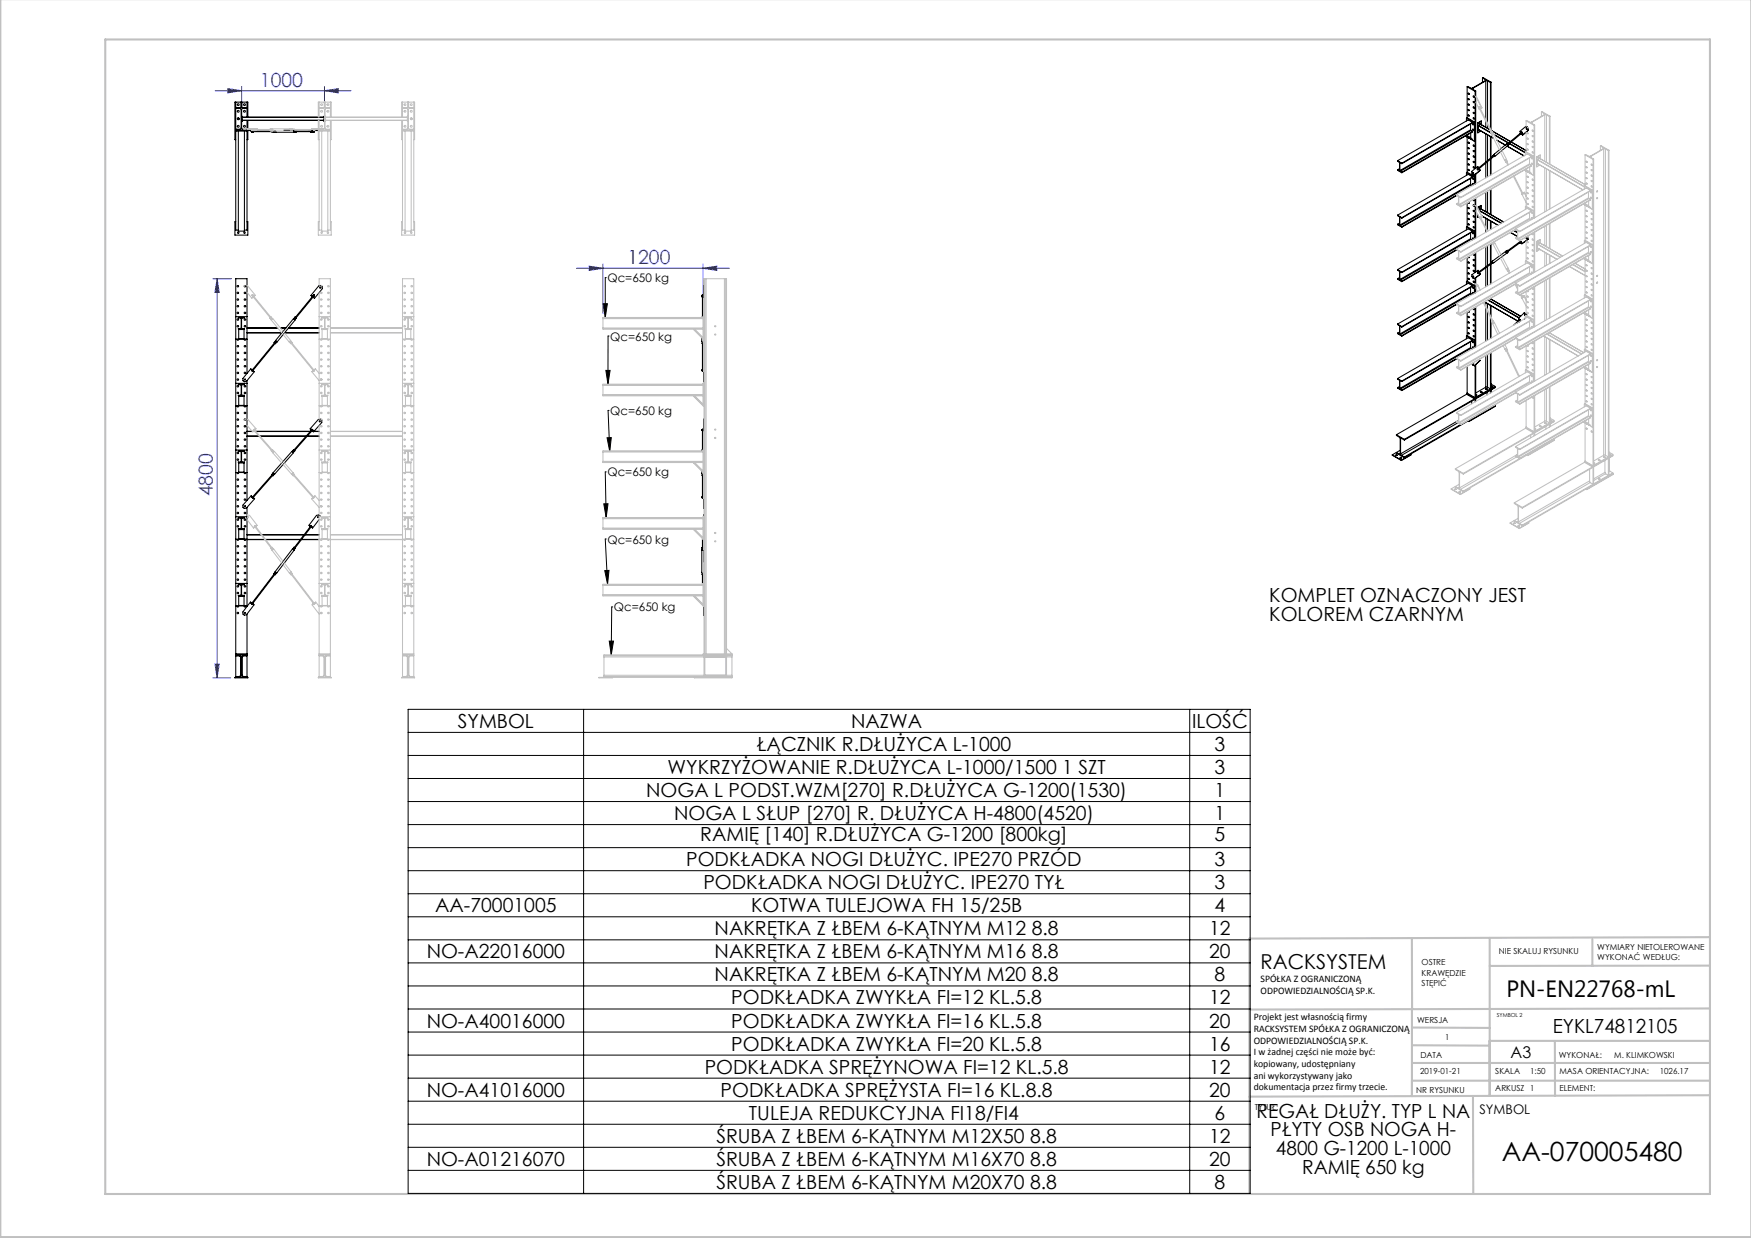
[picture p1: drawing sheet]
<svg xmlns="http://www.w3.org/2000/svg" width="420mm" height="297mm" viewBox="0 0 420 297" stroke-linecap="round" stroke-linejoin="round" font-family="sans-serif">
<defs><g id="words">
<text font-size="6.3" x="360.2" y="278.5">AA-070005480</text>
<text font-size="5.6" x="361.3" y="239.1">PN-EN22768-mL</text>
<text font-size="4.9" x="302.4" y="232.4">RACKSYSTEM</text>
<g font-size="4.7" fill="#00f">
<text x="62.3" y="20.8">1000</text>
<text x="150.5" y="63.4">1200</text>
<text x="51.1" y="119.1" transform="rotate(-90 51.1 119.1)">4800</text>
</g>
<g font-size="4.7">
<text x="304.4" y="144.3">KOMPLET OZNACZONY JEST</text>
<text x="304.4" y="148.9">KOLOREM CZARNYM</text>
<text x="109.8" y="174.6">SYMBOL</text>
<text x="204.1" y="174.6">NAZWA</text>
<text x="285.9" y="174.6">ILOŚĆ</text>
<text x="160.1" y="185.7">WYKRZYŻOWANIE R.DŁUŻYCA L-1000/1500 1 SZT</text>
<text x="181.5" y="180.1">ŁĄCZNIK R.DŁUŻYCA L-1000</text>
<text x="291.3" y="180.1">3</text>
<text x="291.3" y="185.7">3</text>
<text x="155" y="191.2">NOGA L PODST.WZM[270] R.DŁUŻYCA G-1200(1530)</text>
<text x="291.3" y="191.2">1</text>
<text x="161.7" y="196.7">NOGA L SŁUP [270] R. DŁUŻYCA H-4800(4520)</text>
<text x="291.3" y="196.7">1</text>
<text x="168" y="201.8">RAMIĘ [140] R.DŁUŻYCA G-1200 [800kg]</text>
<text x="291.3" y="201.8">5</text>
<text x="164.6" y="207.8">PODKŁADKA NOGI DŁUŻYC. IPE270 PRZÓD</text>
<text x="291.3" y="207.8">3</text>
<text x="168.7" y="213.3">PODKŁADKA NOGI DŁUŻYC. IPE270 TYŁ</text>
<text x="291.3" y="213.3">3</text>
<text x="104.4" y="218.9">AA-70001005</text>
<text x="180.1" y="218.9">KOTWA TULEJOWA FH 15/25B</text>
<text x="291.3" y="218.9">4</text>
<text x="171.4" y="224.4">NAKRĘTKA Z ŁBEM 6-KĄTNYM M12 8.8</text>
<text x="290" y="224.4">12</text>
<text x="102.3" y="229.9">NO-A22016000</text>
<text x="171.4" y="229.9">NAKRĘTKA Z ŁBEM 6-KĄTNYM M16 8.8</text>
<text x="290" y="229.9">20</text>
<text x="171.4" y="235.4">NAKRĘTKA Z ŁBEM 6-KĄTNYM M20 8.8</text>
<text x="291.3" y="235.4">8</text>
<text x="175.4" y="241">PODKŁADKA ZWYKŁA FI=12 KL.5.8</text>
<text x="290" y="241">12</text>
<text x="102.3" y="246.5">NO-A40016000</text>
<text x="175.4" y="246.5">PODKŁADKA ZWYKŁA FI=16 KL.5.8</text>
<text x="290" y="246.5">20</text>
<text x="372.5" y="247.8">EYKL74812105</text>
<text x="169" y="257.6">PODKŁADKA SPRĘŻYNOWA FI=12 KL.5.8</text>
<text x="175.4" y="252">PODKŁADKA ZWYKŁA FI=20 KL.5.8</text>
<text x="290" y="252">16</text>
<text x="290" y="257.6">12</text>
<text x="102.3" y="263.1">NO-A41016000</text>
<text x="172.9" y="263.1">PODKŁADKA SPRĘŻYSTA FI=16 KL.8.8</text>
<text x="290" y="263.1">20</text>
<text x="179.7" y="268.6">TULEJA REDUKCYJNA FI18/FI4</text>
<text x="291.3" y="268.6">6</text>
<text x="301.4" y="268.1">REGAŁ DŁUŻY. TYP L NA</text>
<text x="171.8" y="274.2">ŚRUBA Z ŁBEM 6-KĄTNYM M12X50 8.8</text>
<text x="290" y="274.2">12</text>
<text x="304.7" y="272.6">PŁYTY OSB NOGA H-</text>
<text x="102.3" y="279.7">NO-A01216070</text>
<text x="171.8" y="279.7">ŚRUBA Z ŁBEM 6-KĄTNYM M16X70 8.8</text>
<text x="290" y="279.7">20</text>
<text x="306.1" y="277.1">4800 G-1200 L-1000</text>
<text x="312.3" y="281.6">RAMIĘ 650 kg</text>
<text x="171.8" y="285.2">ŚRUBA Z ŁBEM 6-KĄTNYM M20X70 8.8</text>
<text x="291.3" y="285.2">8</text>
</g>
<text font-size="3.9" x="362.3" y="253.8">A3</text>
<text font-size="3.2" x="354.9" y="267.2">SYMBOL</text>
<g font-size="2.8">
<text x="145.7" y="67.7">Qc=650 kg</text>
<text x="146.4" y="81.7">Qc=650 kg</text>
<text x="146.4" y="99.5">Qc=650 kg</text>
<text x="145.7" y="114.3">Qc=650 kg</text>
<text x="145.7" y="130.4">Qc=650 kg</text>
<text x="147.2" y="146.7">Qc=650 kg</text>
</g>
<g font-size="2.4">
<text x="302.4" y="235.6">SPÓŁKA Z OGRANICZONĄ</text>
<text x="302.4" y="238.4">ODPOWIEDZIALNOŚCIĄ SP.K.</text>
<text x="300.7" y="244.7">Projekt jest własnością firmy</text>
<text x="300.7" y="247.5">RACKSYSTEM SPÓŁKA Z OGRANICZONĄ</text>
<text x="300.7" y="250.3">ODPOWIEDZIALNOŚCIĄ SP.K.</text>
<text x="300.7" y="253.1">I w żadnej części nie może być:</text>
<text x="300.7" y="256">kopiowany, udostępniany</text>
<text x="300.7" y="258.8">ani wykorzystywany jako</text>
<text x="300.7" y="261.6">dokumentacja przez firmy trzecie.</text>
</g>
<g font-size="2">
<text x="383.1" y="227.9">WYMIARY NIETOLEROWANE</text>
<text x="341" y="231.6">OSTRE</text>
<text x="359.5" y="228.9">NIE SKALUJ RYSUNKU</text>
<text x="383.1" y="230.4">WYKONAĆ WEDŁUG:</text>
<text x="341" y="234.1">KRAWĘDZIE</text>
<text x="341" y="236.6">STĘPIĆ</text>
<text x="339.9" y="245.4">WERSJA</text>
<text x="346.6" y="249.5">1</text>
<text x="340.6" y="257.7">2019-01-21</text>
<text x="340.7" y="253.8">DATA</text>
<text x="358.7" y="257.7">SKALA</text>
<text x="367" y="257.7">1:50</text>
<text x="373.9" y="253.8">WYKONAŁ:</text>
<text x="374.1" y="257.7">MASA ORIENTACYJNA:</text>
<text x="387.2" y="253.8">M. KLIMKOWSKI</text>
<text x="398.1" y="257.7">1026.17</text>
<text x="339.7" y="262.3">NR RYSUNKU</text>
<text x="358.7" y="261.7">ARKUSZ 1</text>
<text x="374.1" y="261.7">ELEMENT:</text>
<text x="301" y="266.4">TYTUŁ:</text>
</g>
<text font-size="1.3" x="359" y="244">SYMBOL 2</text>
</g></defs>
<g fill="none" stroke="#000" stroke-width=".24">
<path d="M144.7 72.9h1l-.5 3.3zM145.2 66.6h.1M145.2 66.6v9.6M145.3 88.9h1l-.5 3.3zM145.9 80.6h.1M145.9 98.5h.1M145.9 80.6l-.1 11.6M145.9 98.5l.4 9.8M145.2 113.2h.1M145.2 113.2l.2 11M145.6 105h1l-.3 3.3zM144.8 120.9h1l-.4 3.3z"/>
<path d="M145.1 136.9l1-.1-.4 3.4zM145.2 129.3h.1M145.2 129.3l.5 10.9M146.1 153.8h1.1l-.6 3.3zM146.7 145.6h.1M146.7 145.6l-.1 11.5M97.9 170.2h202v116.1h-202zM97.9 175.7h202M140 170.2v116.1M285.4 170.2v116.1M97.9 181.2h202M97.9 186.8h202"/>
<path d="M97.9 192.3h202M97.9 197.8h202M97.9 203.4h202M97.9 208.9h202M97.9 214.4h202M97.9 219.9h202M97.9 225.5h202M97.9 231h202M97.9 236.5h202M97.9 242.1h202M97.9 247.6h202M97.9 253.1h202"/>
<path d="M97.9 258.7h202M97.9 264.2h202M97.9 269.7h202M97.9 275.2h202M97.9 280.8h202"/>
</g>
<g fill="none" stroke="#00f" stroke-width=".24">
<path d="M51.6 21.8h32.6M54.7 21.3l3.3 .5-3.3 .5zM58 20.8v4.5M77.8 21.8l3.3-.5v1zM77.8 20.8v4.5M51.1 66.9h4.4M52.1 66.9l.5 3.3h-1zM52.1 66.9v95.7M138.3 64.4h36.7M141.3 63.9l3.3 .5-3.3 .5zM144.6 63.4v11.8M168.6 64.4l3.3-.5v1z"/>
<path d="M168.6 63.4v11.6M51.6 159.3h1l-.5 3.3zM51.1 162.6h4.2"/>
</g>
<g fill="none" stroke="#c0c0c0" stroke-width=".5">
<path d="M.1 -.1v296.9h419.9M25.2 9.5h385v276.9h-385zM338.7 225.2v37.8M357.3 225v37.9v-13.2M382 225.4v6.3M410.1 224.8l-110.4 .4v61.2M410.1 231.7h-52.8M338.7 259.3h71.5M338.7 255h71.5M338.7 250.8l18.6 .1M338.7 246.5l18.6 .1M357.3 249.7h52.9"/>
<path d="M373 249.7v13.2M410.1 241.9l-110.4 .3M353.3 262.9l.1 23.5M410.2 262.7l-110.5 .4"/>
</g>
<path d="M144.7 72.9h1l-.5 3.3zM145.3 88.9h1l-.5 3.3zM145.6 105h1l-.3 3.3zM144.8 120.9h1l-.4 3.3zM145.1 136.9l1-.1-.4 3.4zM146.1 153.8h1.1l-.6 3.3z" fill="#000"/>
<g fill="#00f">
<path d="M168.6 64.4l3.3-.5v1zM141.3 63.9l3.3 .5-3.3 .5z"/>
<path d="M54.7 21.3l3.3 .5-3.3 .5zM77.8 21.8l3.3-.5v1z"/>
<path d="M51.6 159.3h1l-.5 3.3zM52.1 66.9l.5 3.3h-1z"/>
</g>
<g fill="none" stroke="#000" stroke-width=".25">
<path d="M355.6 18.7l.7 .4M355.6 18.7l.1-.1 1.9 1.1M355.6 18.7v1M356.3 19.3l-3.2 1.9-1-.5-.2 .1M356.3 19.1v.2M356.4 19.4h.4M356.4 19.4l-3.1 1.8M356.4 19.4v9.3M356.8 19.4l.7 .4M356.8 19.4v10.1M357.5 19.8v11.1M357.6 19.7l-.1 .1"/>
<path d="M357.6 19.7v11.5M56.5 26h1.1l.2 .3v4.5l-.2 .2h-1.1M56.5 24.5v30.7h.7M56.5 31.2h3.9M56.5 31.4h2.7M56.5 25.8h2.7M57.2 31.4v24h1.4v-24M57.8 24.5v1.3M58 27.9h.1l-.1 1.2M58 24.5v1.3M58.1 28.9h19.6M58.1 28.8h19.6"/>
<path d="M58.1 28.2h19.6M58.1 28.1h19.6M59.2 26h-1l-.2 .3v4.5l.2 .2h1v24.2h-.6M59.2 24.5v3.6M59.2 28.9v2M59.2 31.3h1.9M59.4 28.1v-3.6h-3.1v9h.2M59.4 28.9v2M59.4 31v.2M59.4 31.3v2.2h-.2M60.2 31.2v.1M60.3 31.5l.2 .1"/>
<path d="M60.3 31.5h.1M60.3 31.3v.2M60.4 31.3v.3M60.4 31.5l.1 .1M60.5 31.4l-.1 .1M60.5 31.6h.1M60.5 31.4v.2M60.5 31.5v.1M60.5 31.5h.1M60.5 31.4v.1M60.5 31.2h.1M60.5 31.5l.1 .1"/>
<path d="M60.5 31.4h.1M60.5 31.4l.1 .2M60.6 31.4h-.1M60.6 31.6h.1M60.6 31.3l-.1 .1M60.6 31.3h.1M60.6 31.4h.1M60.6 31.3l4.5 .1M60.6 31.3v.1M60.7 31.6h.1M60.7 31.6h-.1M60.7 31.3v.1"/>
<path d="M60.7 31.3l-.1 .1M60.7 31.3h.1M60.8 31.6h-.1M60.8 31.6h.1M61 31.3h.1M61.1 31.3h.1M65.2 31.6l.4 .1M65.5 31.6l.2 .1h5.3M65.7 31.5h.4M65.7 31.5l.1 .2h.4M65.8 31.4l-.1 .1M65.8 31.6h-5.2"/>
<path d="M66.1 31.4l.2 .3M68.1 31.2l2.9 .1M70.4 31.4h.4M70.4 31.4l.1 .2M70.5 31.6h.3M70.5 31.6l.1 .1M70.6 31.3l-.2 .1M70.7 31.3l-.3 .2 .3 .2M70.8 31.4v.2M70.8 31.6l.2 .1M70.9 31.4l.1 .2M70.9 31.6h4"/>
<path d="M70.9 31.4h4M71 31.3l-.2 .1M71 31.3l.1 .1M71 31.4h-.1M71.1 31.4h.1M71.1 31.6l-.1 .1M74.4 31.3h.1M74.4 31.6h.1M74.4 31.4h.1M74.4 31.6h.2M74.5 31.3l-.1 .1M74.6 31.6h.1"/>
<path d="M74.7 31.6h.1M74.7 31.4h.1M74.7 31.3v.1M74.7 31.3h.1M74.8 31.6h.1M74.8 31.3l.1 .2M74.9 31.5v.1M74.9 31.5h.1M74.9 31.6h.1M75 31.5v.1M75 31.6h.1M75 31.4v.2"/>
<path d="M75 31.4v.1M75 31.3v.1M75.1 31.4l.1 .1M75.1 31.6h.1M75.2 31.3l-.2 .1M75.2 31.5l-.1 .1M75.2 31.4l-.2 .1h.2M75.2 31.4v.1M75.2 31.4h.1M75.2 31.5h.1M75.2 31.6h.1M75.2 31.5l.1 .1"/>
<path d="M75.2 31.5v.1M75.3 31.4l-.1 .1M75.3 31.4h-.1M75.3 31.3l-.1 .1M75.3 31.6h.1M75.3 31.4v.1M75.4 31.4v.1M75.4 31.4h-.1M75.4 31.6h-.1M75.4 31.5v.1M76.5 31.2v.1M76.5 31.2h-1.9v.2l.1-.1"/>
<path d="M77 31.2v.1M77.3 31.2v.1h-3.2M77.8 27.9v1.2M335.2 38.6l.5 .4-.1 2M335.2 38.6l1 .6M335.8 39.1l.1 2M335.9 39l-.1 .1M335.9 39l.3 .3M336.2 39.2v.1M351.5 32.6l2.2 1.3M351.7 32.5l1.5 .9-.1 .1M351.7 28.3v.7"/>
<path d="M351.7 32.7v.1M351.7 28.3l2 1.1M351.8 32.5l1 .5M351.9 28.2l1.9 1.2h-.1M351.9 28.2l-.2 .1M351.9 20.8v7.4M351.9 32.9v8.4M351.9 20.8l1.9 1.1M352.2 22.3l.2 .3zM352.2 23.6l.2 .4zM352.2 25l.2 .3zM352.2 26.3l.2 .3z"/>
<path d="M352.2 27.6l.2 .3zM352.2 34.1l.2 .3zM352.2 35.4l.2 .3zM352.2 36.7l.2 .3zM352.2 38l.2 .3zM352.2 39.3l.2 .3zM352.2 33l.1 .1M352.3 22.4l.1 .1M352.3 23.7l.1 .2M352.3 25l.1 .2M352.3 26.3l.1 .2M352.3 27.6l.1 .2"/>
<path d="M352.3 34.1l.1 .2M352.3 35.4l.1 .2M352.3 36.7l.1 .2M352.3 38l.1 .2M352.3 39.3l.1 .2M352.7 31.1l.1 .2M352.7 31.1l-17.1 9.9M352.7 29.8v1.3M352.8 33l.1 .2M352.8 31.9v1.1M352.8 31.3l-16.9 9.8M352.8 31.3l.4 .2"/>
<path d="M353.2 29.7l.2 .3zM353.2 31l.2 .3zM353.2 29.4l-17 9.9M353.2 29.4l-17 9.8M353.2 31.5l-17 9.9M353.2 29.4l-1-.6-17 9.8M353.2 31.5l-17 9.8M353.3 21.2v.2M353.3 21.4l.7 .4M353.4 29.7v.1zM353.4 31v.1zM353.4 23l.2 .3z"/>
<path d="M353.4 24.3l.2 .4zM353.4 25.6l.2 .4zM353.4 27l.2 .3zM353.4 28.3l.2 .3zM353.4 34.8l.2 .3zM353.4 36.1l.2 .3zM353.4 37.4l.2 .3zM353.4 38.7l.2 .3zM353.4 33.7l.2 .1M353.5 23.1l.1 .1M353.5 24.4l.1 .1M353.5 25.7l.1 .2"/>
<path d="M353.5 27l.1 .2M353.5 28.3l.1 .2M353.5 34.8l.1 .2M353.5 36.1l.1 .2M353.5 37.4l.1 .2M353.5 38.7l.1 .2M353.7 29.4v4.5M353.8 21.9v18.6M353.8 33.8l-.1 .1M354 21.8l-.2 .1M354 21.8v18.5M354.4 40l-1.4 1.1 .1 .4 .2 .4 .3 .1"/>
<path d="M354.4 40l.2 .3M354.4 40l.3 .3M354.4 29.5l.1 2.4M354.4 29.5l.1 .1M354.5 29.6v2.3M354.6 31.1h.1M354.6 31.1l3.7 2.1M354.6 30.2v.9M354.6 30.2l3.1 1.8M354.7 30.1l-.1 .1M354.7 30.1l2.9 1.7M354.9 31.2l-.1 .1"/>
<path d="M354.9 31.3l-.1 .1M354.9 29.5l-.1 .2zM355 31.3h-.2M355.2 29.8h.1M355.2 29.8l2.2 1.3M355.2 29.8l-.5 .3M355.2 31.4l-.7 .5M355.3 29.1v.8M355.3 29.1l-.8 .5M355.3 29.1l-.9 .4M356.4 29.1v1.4M356.4 32.1v6.8"/>
<path d="M356.4 39.1v3.6M356.8 29.9v.9M356.8 32.3v6.2M356.8 38.8v3.6M357.5 32.8v5.1M357.5 38.2v3.8M357.6 32.8v5M357.6 38.1v3.8M357.7 31.3l4.6 2.6M358.1 37.4l.4 .2 .2-.2M358.2 37.4l-3.7 3M358.3 32.2l3.5 2"/>
<path d="M358.4 37.2l-.3 .2M358.4 37.1l-.3 .3M358.4 32.4l3.3 1.9M358.5 37.3l-3.8 3.3M359 33.6l2.1 1.2M361.5 34.4l-3.1 2.6v.3l.4 .1 3-2.6M361.5 35.1l4 2.3M361.5 34.7l.2 .1M361.6 34.4a.22 .22 0 0 0-.1 .4 .22 .22 0 0 0 .4-.1M361.7 34.3l-.2 .2v.2M361.7 34.3l.1 .2M361.8 34.5l-.3 .2"/>
<path d="M361.8 34.7l-.1 .1M361.9 34.3v.2l.1-.1M362 34.2l-.3 .1M362.1 34.4v.1M362.1 34.4l3.8 2.2M362.1 34.5l3.8 2.2M362.1 34.5l-.4 .3M362.1 34.5h-.3M362.5 34.1l3.6 2M364.6 31.9l.1 .3 .2-.1M364.7 32h.1M364.7 32l-2.9 2.4"/>
<path d="M364.7 31.9v.1M364.7 32l.1 .1M364.7 32l.2 .1M364.7 31.8v.1M364.7 31.8l-.1 .1M364.7 31.8h.1M364.8 31.9l.1 .1M364.8 32.1h.1M364.8 32.1l-2.9 2.4M364.8 31.9h.1M364.8 31.8l-.1 .1M364.8 31.8h.1"/>
<path d="M364.9 31.9h.1M364.9 31.9l-.1 .1h.1M364.9 31.9h-.1M364.9 32.1h.1M364.9 31.8h.1M364.9 31.8h-.1M364.9 31.9v.1M364.9 31.8l.1 .1M364.9 31.8v.1M364.9 32h.1M364.9 31.7v.1M364.9 31.7h.1"/>
<path d="M365 32.1l.2 .3M365 31.9h.1M365 31.9v.1M365 31.7h.1M365 31.7h-.1M365 32l-.1 .1M365 32h.1M365 31.7l.1 .1M365.1 31.9l-.1 .1M365.1 31.8v.1M365.1 31.9h.1M365.3 32.4h-.1"/>
<path d="M365.9 30.4l-1.3 1.1 .2 .3M365.9 30.4l.4 .1M365.9 30.4l.5 .1M366.1 30.8l.2 .2zM366.2 30.8l.1 .2M366.3 30.5l.2 .4M366.4 30.5h-.1M366.4 30.5l.2 .3M366.5 30.9l.1 .4M366.6 30.8l-.1 .1M366.6 30.8v.5M366.6 31.3l-1.4 1.1"/>
<path d="M56.5 53.2h-.2v3.2h3.1v-3.2h-.2M335.2 51.6l.5 .5-.1 1.9M335.2 40.7l1 .7M335.2 53.8l1 .7M335.2 40.7l.4 .3M335.2 53.8l.4 .2M335.2 51.6l1 .6M335.7 40.5l-.5 .2M335.7 53.5l-.5 .3M335.8 52.2l.1 2M335.9 52.1l-.1 .1M335.9 41.1l.3 .2"/>
<path d="M335.9 54.2l.3 .2M335.9 52.1l.3 .2M336.2 41.3v.1M336.2 52.2v.1M336.2 54.4v.1M349.4 59.9l-13.2 7.6M349.4 46.8l-13.2 7.6M349.4 60l-13.2 7.6M349.4 46.9l-13.2 7.6M351.7 41.4v.7M351.7 54.5v.6M351.7 41.4l2 1.1"/>
<path d="M351.7 54.5l2 1.1M351.9 41.3l-.2 .1M351.9 41.3l1.9 1.1-.1 .1M351.9 54.4l1.9 1.1-.1 .1M351.9 54.4l-.2 .1M351.9 48.7v5.7M352.1 48.6l.3 .1M352.2 40.6l.2 .3zM352.2 49.8l.2 .3zM352.2 51.1l.2 .3zM352.2 52.4l.2 .3zM352.2 53.7l.2 .3z"/>
<path d="M352.3 40.6l.1 .2M352.3 49.8l.1 .2M352.3 51.1l.1 .2M352.3 52.4l.1 .2M352.3 53.7l.1 .2M352.3 48.5l.1 .2zM352.7 57.3l.1 .1M352.7 44.2l.1 .2M352.7 42.8v1.4M352.7 55.9v1.4M352.7 57.3l-16.9 9.8M352.7 44.2l-17.1 9.8"/>
<path d="M352.8 57.4l-16.9 9.8M352.8 57.4l.3 .2M352.8 44.4l-16.9 9.8M352.8 44.4l.3 .1M353.2 42.7l.2 .3zM353.2 44l.2 .3zM353.2 55.8l.2 .3zM353.2 57.1l.2 .3zM353.2 42.4l-17 9.9M353.2 55.5l-17 9.9M353.2 55.5l-17 9.8M353.2 55.5l-1-.6-17 9.8"/>
<path d="M353.2 42.4l-17 9.8M353.2 42.4l-1-.6-17 9.8M353.3 41.4l.2 .2zM353.4 42.9h.1M353.4 44.1v.1zM353.4 55.8v.1zM353.4 57.3h.1M353.4 41.4l.1 .2M353.4 40l.2 .3zM353.4 49.2l.2 .3zM353.4 50.5l.2 .3zM353.4 51.8l.2 .3z"/>
<path d="M353.4 53.1l.2 .3zM353.4 54.4l.2 .3zM353.4 47.8l.2 .4-.3-.3M353.5 40l.1 .2M353.5 47.9l.1 .2M353.5 49.2l.1 .2M353.5 50.5l.1 .2M353.5 51.8l.1 .2M353.5 53.1l.1 .2M353.5 54.4l.1 .2M353.7 42.5v1.7M353.7 55.6v1.7"/>
<path d="M353.7 42h-.1M353.8 41.9v2.2M353.8 47.6v9.6M354 41.8v2.3M354 47.5v9.6M354.3 40.6l.1 .1M354.4 49.8h.1M354.4 51.4l.1 .7M354.4 40.5l.1 .1M354.4 40.5l-.1 .1M354.4 40.4l.1 .2M354.4 40.4v.1"/>
<path d="M354.5 40.5l.1 .1M354.5 40.5h.1M354.5 40.6l.1 .1M354.5 40.4v.1M354.5 40.5v.1M354.5 49.8v.2M354.5 51.6v.5M354.5 40.4v.2M354.5 40.4l-.2 .2M354.5 40.4h.1M354.5 40.6h.1M354.6 40.4h-.2"/>
<path d="M354.6 40.4h-.1M354.6 40.6l-.2 .1M354.6 40.7h.1M354.6 40.4h.1M354.6 40.6h.1M354.7 40.7h-.3M354.7 40.6h-.1M354.7 40.6l-.1 .1M354.7 40.6v.1M354.7 40.6h.1M354.7 52l-.2 .1M354.7 40.5l-.1 .1"/>
<path d="M354.7 40.5v.1M354.7 40.5h.1M354.7 40.5l.4 .4M354.8 50.5l5.3 3.1M354.8 40.4l.3 .5M354.9 49.8l-.1 .2M354.9 49.8h.1M355.1 40.9l-1.5 1.1M355.2 50.1h.1M355.2 50.1l5.5 3.2M355.2 50.1l-.5 .3 5.5 3.1M355.3 49.3l-.9 .5"/>
<path d="M355.3 49.3l-.8 .5M355.3 49.3v.9M355.4 51.8l3.9 2.2M356.4 46.1v4.7M356.4 52.4v2.1M356.4 54.9v.8M356.4 59.2v4.8M356.8 45.9v5.1M356.8 52.6v2.7M356.8 59v4.7M357.5 45.5v5.9M357.5 53v2.1"/>
<path d="M357.5 58.6v4.6M357.6 45.4v6.1M357.6 53.1v1.9M357.6 58.5v4.6M362.3 55.8l1.7 .9M363.1 55.3l.9 .5M363.2 55.3l.8 .4M364.5 58.1h.1M364.5 58.1v.1M364.5 58h.1M364.5 58.2h.1M364.5 58.1l.1 .1"/>
<path d="M364.5 58l.1 .1M364.5 58l-3 2.2M364.6 58.2h.1M364.6 57.8v.1M364.6 57.9v.2M364.6 57.9l-.1 .1M364.6 58.1v.1M364.6 58.1l.1 .1M364.6 57.9h.1M364.6 57.9l-.1 .2M364.6 58.2l-2.9 2.2M364.6 57.9l.2 .2"/>
<path d="M364.7 57.9h-.1M364.7 57.9l.1 .1M364.7 58.2h.1M364.8 58.1h.1M364.8 58.2h-.2M364.8 58.2l.2 .3M364.8 58v.1M364.8 58.1l-.1 .1M364.8 58.1v.1M365.1 58.4l-.1 .1M365.9 57.9h.2M366 56.9l.2 .2-.2-.2"/>
<path d="M366.1 56.9l.1 .2M366.3 56.8l.1 .2M366.4 56.7l.1 .3M366.4 57l.1 .4M366.5 57.4l-1.5 1.1M366.5 57h-.1M366.5 57v.4M56.5 76h2.7M57.2 76.2h1.4v.1l-.7 .1v2.3l.7 .1v.2h-1.4v-.2l.7-.1-.1-2.3-.6-.1zM57.3 79v2.3h1.2v-2.3M57.3 79.1h1.2M59.2 78.7h7.4"/>
<path d="M59.2 79.9h8.4M59.2 79.8h8.3M59.2 78.7h7.5M67.2 78.7h1.4M67.3 78.7h1.2M68.2 79.9h8.3M68.3 79.8h8.2M69.2 78.7h7.3M70.8 76.8l-4.3 5.2-.4-.3M70.8 76.8l-.4-.4-4.7 5.8 .3 .2M70.8 76l-.4 .5M70.8 76h.1"/>
<path d="M70.8 76l.2 .2M71 76.2l.1 .1-.4 .4M71 76.2l-.4 .4M74.9 71.1h.1M74.9 71.1l-.3-.2 1.9-2.3 .5-.1 .3 .2v.6l-1.9 2.3-.3-.3M74.9 71.1v.1M74.9 71.1l.1 .1M74.9 71.2l-4 4.9M74.9 71.2h.1M75 71h.1M75 71l-.1 .1M75 71.2l.1 .1"/>
<path d="M75 71l.1 .1M75 71l-.1 .2M75.1 71.3h.1M75.1 71.1l.1 .1M75.2 71.2h.1M75.2 71.2l-4.2 5M75.2 70.8h.1M75.2 70.7v.1M75.2 70.7l.1 .1M75.2 70.7h.1M75.2 70.8l.1 .1M75.3 71.2l-.2 .1"/>
<path d="M75.3 70.8l.1 .1M75.3 70.8h.1M75.3 70.9h.1M75.3 70.8v.1M75.3 70.9l.1 .1M75.4 70.9h.1M75.4 71h.1M75.4 70.9v.1M168.4 76.2h.1M168.4 71.1l.1 .1M168.4 71.2l.1 .1M168.4 71.2h.1"/>
<path d="M168.4 71.1v.1M168.4 71v.1M168.4 70.8l.1 .1M168.5 70.8v.1M168.5 70.8h-.1M168.5 70.9h.1M168.5 70.9v.1M168.5 71.1h.2M168.5 76.1v.1M168.5 71.3v4.9M168.5 76l-.1 .2M168.5 71l-.1 .1"/>
<path d="M168.5 71h.2M168.5 71.2h.2M168.5 71.2h.1M168.5 71.3h.1M168.5 71h-.1M168.5 70.8h.1M168.6 70.7l-.1 .1M168.6 70.7l.1 .1M168.6 70.7h.1M168.6 71h.1M168.6 71h-.1M168.6 71.2v.1"/>
<path d="M168.6 70.9h-.1M168.6 70.9h.1M168.7 70.7v.1M168.7 71.2h-.1M168.7 71.3h-.1M168.7 71v.1M168.7 71h.1M168.7 70.9l-.2 .1M168.7 70.9h.1M168.7 71.3v4.7M168.7 70.8h.1M168.7 70.8l-.1 .1"/>
<path d="M168.7 70.8v.1M168.7 71.2h.1M168.7 71.3h.1M168.7 71.1v.1M168.7 68.7h.2M168.7 69.3h.2M168.9 68.5h-.2l.2 3.1M335.2 64.7l.5 .5v1.8M335.2 77.8l.5 .4v1.9M335.2 66.9l1 .7M335.2 79.9l1 .7M335.2 64.7l1 .6"/>
<path d="M335.2 66.9l.4 .2M335.2 79.9l.4 .2M335.2 77.8l1 .6M335.7 67l-.1 .1M335.7 66.6l-.5 .3M335.7 79.6l-.5 .3M335.8 67.1l.1 .1M335.8 65.2v1.9M335.8 78.3v1.8M335.9 65.2h-.1M335.9 78.2l-.1 .1M335.9 67.2l.3 .3"/>
<path d="M335.9 65.2l.3 .2M335.9 78.2l.3 .3M336.2 65.3v.1M336.2 67.5v.1M336.2 78.4v.1M349.4 73l-13.2 7.5M349.4 73l-13.2 7.6M351.7 67.5v.7M351.7 67.5l2 1.1M351.9 67.4l1.9 1.1-.1 .1M351.9 67.4l-.2 .1M351.9 61.8v5.6"/>
<path d="M351.9 74.9v5.6M352.1 61.7l.3 .1M352.1 74.7l.3 .2-.1-.3 .1 .2M352.2 62.8l.2 .4zM352.2 64.1l.2 .4zM352.2 65.5l.2 .3zM352.2 66.8l.2 .3zM352.2 75.9l.2 .3zM352.2 77.2l.2 .3zM352.2 78.5l.2 .3zM352.2 79.8l.2 .3zM352.3 62.9l.1 .1"/>
<path d="M352.3 64.2l.1 .2M352.3 65.5l.1 .2M352.3 66.8l.1 .2M352.3 75.9l.1 .2M352.3 77.2l.1 .2M352.3 78.5l.1 .2M352.3 79.8l.1 .2M352.3 61.6l.1 .2zM352.7 70.3l.1 .2M352.7 68.9v1.4M352.7 70.3l-16.9 9.8M352.8 70.5l-16.9 9.8"/>
<path d="M352.8 70.5l.3 .2M353.2 68.9l.2 .3zM353.2 70.2l.2 .3zM353.2 68.6l-17 9.9M353.2 68.6l-17 9.8M353.2 68.6l-1-.6-17 9.8M353.3 66.2l.2 .3zM353.4 68.9v.1zM353.4 70.2v.1zM353.4 66.2l.1 .2M353.4 62.2l.2 .3zM353.4 63.5l.2 .3z"/>
<path d="M353.4 64.8l.2 .4zM353.4 67.5l.2 .3zM353.4 75.3l.2 .3zM353.4 76.6l.2 .3zM353.4 77.9l.2 .3zM353.4 79.2l.2 .3zM353.4 60.9l.2 .3-.3-.2M353.4 74l.2 .3-.3-.3M353.5 60.9l.1 .2M353.5 62.2l.1 .2M353.5 63.6l.1 .1M353.5 64.9l.1 .1"/>
<path d="M353.5 67.5l.1 .2M353.5 74l.1 .2M353.5 75.3l.1 .2M353.5 76.6l.1 .2M353.5 77.9l.1 .2M353.5 79.2l.1 .2M353.7 68.6v1.8M353.7 66.8h-.1M353.8 60.7v4.6M353.8 66.7v3.6M353.8 73.8v9.5M354 60.6v4.6"/>
<path d="M354 66.6v3.6M354 73.7v9.6M354.4 65.5l.1 .1M354.4 64.9l-1.4 1 .3 .8 .3 .1M354.4 64.9l.3 .4M354.4 64.9l.4 .3M354.5 65.4v.1M354.5 65.4l-.1 .1M354.5 65.3v.2M354.5 65.3v.1M354.5 65.5l.1 .1M354.5 65.4h.1"/>
<path d="M354.5 65.3l-.1 .2M354.5 65.3h.1M354.5 65.4l.1 .1M354.6 65.3v.2M354.6 65.3l-.1 .1M354.6 65.6h.1M354.6 65.6h-.1M354.6 65.3h.1M354.6 65.5h.1M354.6 65.3h-.1M354.7 65.3h.1M354.7 65.3h-.1"/>
<path d="M354.7 65.5h-.1M354.7 65.6h-.2M354.8 65.5l-.2 .1M354.8 65.5l-.1 .1M354.8 65.5h-.1M354.8 65.4l-.1 .1M354.8 65.4h.1M354.8 65.4v.1M354.8 65.4l.3 .4M354.9 65.4l.2 .4M355.1 65.8l-1.5 1M356.1 72.4l8 4.7-8-4.7"/>
<path d="M356.4 64.3v4.5M356.4 72.6v.8M356.4 73.9v8M356.8 63.9v4.7M356.8 72.8v1.5M356.8 74.7v6.9M356.9 72l7.4 4.3M357 71.9l7.4 4.3M357.4 71.7l7.4 4.2M357.5 63.4v4.8M357.5 71.6v.1M357.5 73.3v2.4"/>
<path d="M357.5 76.2v5M357.6 63.3v4.8M357.6 71.5v.3M357.6 73.3v2.7M357.6 76.5v4.6M357.7 63l.1 .2 .4-.2M357.7 63l-3.1 2.3M358 62.8l-.3 .2M358 62.7l-.3 .3M358.1 63l-3.4 2.5M361.2 60.4l.1-.2a.22 .22 0 0 0-.1 .4 .22 .22 0 0 0 .4-.1M361.2 60.4v.2"/>
<path d="M361.2 60.3l-3.2 2.3v.3l.3 .1 3.2-2.3M361.5 60.4l-.3 .2M361.5 60.4l.2 .1M361.6 60.1l-.4 .3M361.6 60.1l-.1 .3M361.6 60.1h.1M361.6 60.2v.1h.2M361.7 60.5l-.3 .2-.2-.1M361.8 60.3l-.1 .2M364.3 77.1l.1 .1h-.1M364.3 76.8v.1M364.3 76.8h.1"/>
<path d="M364.3 76.9l-1.2 1.1M364.3 76.9v.1M364.3 77h.1M364.3 76.9l.1 .1M364.4 77h.1M364.4 76.7v.1M364.4 76.7l-.1 .1M364.4 76.8l.1 .1M364.4 76.6v.1M364.4 76.6l-.1 .2M364.4 77l-.6 .6M364.5 76.7l.1 .2"/>
<path d="M364.5 76.7h.1M364.5 76.9l-.1 .1M364.5 77h-.1M364.5 76.6l-.1 .1M364.5 76.6l.1 .1M364.5 76.6h-.1M364.5 76.9h.1M364.6 76.9h.1M364.6 76.9l-.1 .1M364.6 76.9l.1 .1M364.6 76.7l.1 .2M364.7 76.9h-.2"/>
<path d="M364.7 76.9h-.1M365.5 75.1l.4 .2M365.5 75.1l-1.3 1.2 .2 .3M365.5 75.1l.5 .1M365.7 76.5h.1M365.7 76.4h.1M365.8 75.5l.1 .2-.1-.2-.1 .2h.2M365.9 76.3l-.3 .2M365.9 75.3l.2 .3M366 75.2l-.1 .1M366 75.2l.2 .3M366.1 75.6v.1"/>
<path d="M366.2 75.5l-.1 .1M366.2 75.5v.2M56.5 92h2.7M56.5 97.4h2.7M56.5 81.4h2.7M56.9 81.4a.18 .18 0 0 0 .2 .2 .18 .18 0 0 0 .1-.2M56.9 97.4a.18 .18 0 0 0 .2 .2 .18 .18 0 0 0 .1-.2M57.2 92.2h1.4v.1l-.7 .1v2.3l.7 .1v.2h-1.4v-.2l.7-.1-.1-2.3-.6-.1zM57.3 95v2.3h1.2v-2.3M57.3 95.1h1.2M58.6 81.4a.18 .18 0 0 0 .2 .2 .18 .18 0 0 0 .1-.2M58.6 97.4a.18 .18 0 0 0 .2 .2 .18 .18 0 0 0 .1-.2"/>
<path d="M59.2 89.6v-22.7h-2.7v95.6M59.2 91.3v28.8M60.3 88.8l.1 .1M60.3 88.8v.1M60.3 88.9h.1M60.4 88.9h.1M60.4 88.9l.1 .1M60.4 88.7h.1M60.5 88.7h.1M60.5 88.7l-.3-.2-1.9 2.3v.5l.3 .3 .5-.1 1.9-2.3-.3-.3M60.5 89h.1M60.5 89l.1 .1"/>
<path d="M60.5 88.7v.1M60.5 88.7l.1 .1M60.5 88.8h.1M60.5 88.8l-.1 .1M60.5 88.7l-.2 .1M60.6 88.8l.1 .1M60.6 88.7h.1M60.6 88.7l.1 .1M60.6 89.1h.1M60.6 88.7v.1M60.7 88.8h.1M60.7 88.9h.1"/>
<path d="M60.7 88.9l-.1 .2M60.7 88.8v.1M66 82.4l-5.5 6.6M66.2 81.8l-5.6 6.9M66.4 81.9l-.4 .5M66.5 82l-.5 .4M168.3 81.1v.8l.4 .1M168.4 82v.4l.2 .1M168.4 88.9l.2 .2M168.4 88.9h.1M168.4 88.8l.1 .1M168.4 88.8v.1"/>
<path d="M168.4 88.8h.1M168.4 88.7h.1M168.4 88.7v.1M168.5 88.8h.1M168.5 88.8v.1M168.5 88.9h.1M168.5 82.4v6.4M168.5 88.9h.2M168.5 88.8l.1 .1M168.6 82v.5M168.6 88.9v.2M168.6 88.9h.1"/>
<path d="M168.7 88.9h-.1M168.7 88.8h-.2M168.7 88.8l-.1 .1M168.7 88.7h.1M168.7 82.4v6.4M168.7 88.7v.1M168.7 88.8h.1M168.7 88.8v.1M168.7 89l-.1 .1M168.7 88.9h.1M168.7 89.2h.2M168.7 91.5h.2"/>
<path d="M168.8 82.4l-.2 .1M168.8 88.5l.1 3.1M335.2 90.8l.5 .5v1.9M335.2 93l1 .7M335.2 93l.4 .2M335.2 90.8l1 .6M335.7 93.2h-.1M335.7 80.1h-.1M335.7 92.7l-.5 .3M335.8 93.2l.1 .2M335.8 80.1l.1 .2M335.8 91.4v1.8"/>
<path d="M335.9 91.3l-.1 .1M335.9 93.4l.3 .2M335.9 91.3l.3 .2M335.9 80.3l.3 .2M336.2 80.5v.1M336.2 91.4v.1M336.2 93.6v.1M349.4 86l-13.2 7.6M349.4 86.1l-13.2 7.6M351.7 80.6v.7M351.7 80.6l2 1.1M351.8 94.4v.2"/>
<path d="M351.8 94.4l1.9 1.1M351.8 94.6l1.9 1.1M351.8 94.6l-16.9 9.7M351.9 80.5l1.9 1.1-.1 .1M351.9 80.5l-.2 .1M351.9 94.3l-.1 .1M351.9 87.9v6.4M352.7 83.4l.1 .2M352.7 82v1.4M352.7 83.4l-16.9 9.8M352.8 83.6l-16.9 9.8M352.8 83.6l.3 .1"/>
<path d="M353 96.2v.7M353.1 87.3l.2 .3 .4 .1M353.2 81.9l.2 .3zM353.2 83.2l.2 .3zM353.2 81.6l-17 9.9M353.2 81.6l-17 9.8M353.2 81.6l-1-.6-17 9.8M353.3 87.1l.2 .3zM353.4 82.1h.1M353.4 83.3v.1zM353.4 87.1l.1 .2M353.4 80.5l.2 .3z"/>
<path d="M353.5 80.5l.1 .2M353.7 81.7v1.7M353.7 95.5v.2M353.7 95.7l4.9-2.8-21.7 12.5M353.7 87.7h.1M353.8 95.8h.1M353.8 87.6v7.8l-1.9-1.1M353.8 95.8v.6M354 95.7h.1M354 95.7v.6M354 95.7l-.2 .1M354 94.7l.3 .1-.3 .1"/>
<path d="M354 94.9h.2M354 87.5v7.8M354.8 86.3l.2 .2M354.8 86.2l.2 .3M355 86.5l-1.3 1.2M355.2 94.2h.2M356.4 92.9h.4M356.4 92.9l-2.4 1.4M356.4 85.3v7.6M356.4 93.4h.3M356.7 94.1v.7M356.8 85.1v7.8"/>
<path d="M357.5 93.7h.1M357.5 84.7v8.6l-.7-.4M357.5 93.7v.6M357.6 93.6h.1M357.6 92.6l.3 .1-.3 .1h.3M357.6 92.1l1 .6M357.6 84.6v8.6M357.6 93.6l-.1 .1M357.7 93.6l-.1 .6M357.7 92.2h-.1M358.6 92.7v.3l-21.7 12.6M358.6 97.1v.2"/>
<path d="M358.6 92.7l-4.9 2.8M358.6 97.3l.1 .1M358.6 97.3l-21.7 12.5M358.7 97.4l-6.4 3.7M358.7 97.4l-6.4 3.6M56.5 108h2.7M56.5 113.4h2.7M56.9 113.4a.18 .18 0 0 0 .2 .2 .18 .18 0 0 0 .1-.2M57.2 108.2h1.4v.1l-.7 .1v2.3l.7 .1v.2h-1.4v-.2l.7-.1-.1-2.3-.6-.1zM57.3 111v2.3h1.2v-2.3M57.3 111.1h1.2M58.6 113.4a.18 .18 0 0 0 .2 .2 .18 .18 0 0 0 .1-.2"/>
<path d="M59.2 103.5h1.3M59.2 104.7h2.9M59.2 104.6h2.9M60.4 119.3h.1M60.4 119.3l.1 .1M60.5 119.4h.1M60.5 119.2h.1M60.5 119.2l-.1 .1M60.5 119.4l.1 .1M60.5 119.2l-.2-.3-2 2.3v.5l.3 .3 .5-.1 2-2.2-.3-.3M60.6 119.2h.1M60.6 119.2l.1 .1"/>
<path d="M60.6 119.1v.1M60.6 119.1h.1M60.6 119.5h.1M60.7 119.5h.1M60.7 119.3v.1M60.7 119.3l.1 .1M60.7 103.5h.4M60.7 119.4h.1M60.7 119.4l-.1 .1M60.7 119.2l.1 .1M60.8 119.4h.1M60.8 119.3h-.1"/>
<path d="M60.8 119.4l-.1 .1M60.8 119.3h.1M60.8 119.3v.1M61.3 103.5h13.2M61.4 103.5h13M62.3 104.6h11.2M62.4 104.7h11M65.5 113.4l-.4 .5 .4 .3 .4-.5M65.6 113.5l-5.1 5.9M65.8 113.6l-5 5.7M70 108.3l.4 .3-4.5 5.1-.4-.3zM70.4 107.9h.1"/>
<path d="M70.5 107.9l-.4 .4M70.5 107.9l.1 .1M70.6 108l.1 .1-.3 .5M70.6 108l-.4 .5M73.7 104.7h2.8M73.7 104.6h2.8M74.6 103.2l.1 .1M74.6 103.2h.1M74.7 103.2v.1M74.7 103.2h-.1M74.7 103.1h.1M74.7 103.2l-4.2 4.7"/>
<path d="M74.7 103.1l-.3-.2 2-2.3h.5l.3 .2v.6l-2 2.2-.3-.3M74.7 103.5h.4M74.7 103.1l.1 .1M74.7 103.2l.1 .1M74.7 103.2h.1M74.7 103.3h.1M74.7 103.5h.3M74.8 103.3h.1M74.8 103h.1M74.8 103l-.1 .1M74.8 103.2l.1 .1M74.8 103.3v.1"/>
<path d="M74.8 103l.1 .1M74.8 103.4l-4.1 4.7M74.8 103l-.1 .2M74.8 103.4h.1M74.9 103.3h.1M74.9 103.3l-.1 .1M74.9 103.3v.1M74.9 103.1l.1 .1M75 103.2h.1M75 103.2l-.1 .1M75 103.2l-.1 .2M75.3 103.5h1.2"/>
<path d="M168.3 113.1v.5l.4 .1M168.4 108v.2M168.4 108l.1 .1M168.4 113.7v.4l.2 .1M168.4 119.4l.2 .1M168.4 119.4h.1M168.4 119.3l.1 .1M168.4 119.3v.1M168.4 119.2v.1M168.4 103.1l.1 .1M168.4 103.3h.1M168.4 103.2h.1"/>
<path d="M168.4 103.1v.1M168.4 103.2v.1M168.4 119.2h.1M168.4 119.2l.1 .1M168.5 119.2v.1M168.5 119.3h.1M168.5 119.3v.1M168.5 103.1h.2M168.5 108l.1 .1M168.5 114.1v5.1M168.5 107.9l-.1 .1M168.5 108.1v.1"/>
<path d="M168.5 119.4h.1M168.5 119.4h.2M168.5 103l-.1 .1M168.5 103h.2M168.5 103.2h.2M168.5 103.2h.1M168.5 103.3l.1 .1M168.5 103.3v4.8M168.6 103.2v.2M168.6 113.7v.5M168.6 119.4v.1M168.6 119.3v.1"/>
<path d="M168.6 108.1h-.1M168.7 119.4h-.1M168.7 103.2h-.1M168.7 103.3h.1M168.7 103.3l-.1 .1M168.7 103v.2M168.7 103h.1M168.7 103.3v4.7M168.7 119.3h-.2M168.7 119.3h-.1M168.7 119.2h.1M168.7 114.1v5.1"/>
<path d="M168.7 107.9l.1 .1M168.7 103.3h-.2M168.7 119.2v.1M168.7 119.3l-.1 .1M168.7 119.3h.1M168.7 119.3v.1M168.7 119.5h-.1M168.7 119.4h.1M168.7 103.2h.1M168.7 119.7h.2M168.7 100.8h.2M168.7 101.4h.2"/>
<path d="M168.8 114.1l-.2 .1M168.8 118.9l.1 3.1M168.9 100.6h-.2l.2 3M334 109.1l2.1 1.4M334 109.1l2.1 1.3M334.8 109.2h.3l-.2 .1zM334.8 109.2h.3M334.9 104.3v.2l.9 .7 .1 3.6M334.9 108.5l-.9 .6M334.9 108.5l.7 .4M334.9 108.5v.2l2 1.1M334.9 104.3l2 1.1"/>
<path d="M335.8 109.8h.4l-.3 .1zM335.8 109.9h.4M335.9 108.8l-.3 .1M335.9 108l-1 .5M335.9 108.9l.3 .3M335.9 105.3v3.6M336.1 110.4v.1M336.2 105.2l-.3 .1M336.2 105.2l.7 .4M336.2 109.2l.7 .4M336.9 105.4v.2M336.9 109.6v.2"/>
<path d="M338.3 109l.1 .1M338.4 109.1l-2.3 1.3M338.4 109.1l-2.3 1.4M349.7 101.4l-13.5 7.8M349.8 100.9l-13.9 8M350.4 101.8l-13.5 7.8M352.1 101l.2 .1M352.2 101h.1M352.3 101v.1M56.5 129.4h2.7M56.5 124h2.7M56.5 140h2.7"/>
<path d="M56.9 129.4a.18 .18 0 0 0 .2 .2 .18 .18 0 0 0 .1-.2M57.2 124.2h1.4v.1l-.7 .1v2.3l.7 .1v.2h-1.4v-.2l.7-.1-.1-2.3-.6-.1zM57.3 127.1h1.2M57.3 127v2.3h1.2v-2.3M58.6 129.5h.3M58.6 129.4h.3M58.6 129.4a.18 .18 0 0 0 .1 .2 .18 .18 0 0 0 .2-.1M58.9 129.4v.1M59.2 129.5h4.3M59.2 128.3h3.4M59.2 121.7v23.8M59.2 129.4h4.2"/>
<path d="M62.8 128.3h10.2M62.9 128.3h10M63.7 129.4h8.4M63.7 129.5h8.3M65.8 137.7l-5.3 6.9M66 137.1l.4 .3M66.1 137.2l-.4 .5M66.3 137.4l-5.8 7.6M70.1 131.7l.4 .3-4.5 5.9-.3-.3zM70.5 131.3l-.3 .5M70.5 131.3l.3 .2-.3 .5M70.7 131.4l-.4 .5"/>
<path d="M72.3 129.5h4.2M72.3 129.4h4.2M73.2 128.3h3.3M74.4 126.3v.1M74.4 126.3h.1M74.4 126.2v.1M74.4 126.4l-3.8 4.9M74.4 126.3l.1 .1M74.4 126.4l.1 .1M74.4 126.4h.1M74.5 126.3v.1M74.5 126.1h.1"/>
<path d="M74.5 126.1l-.1 .1M74.5 126.4v.1M74.5 126.4h.1M74.5 126.1l.1 .1M74.5 126.1l.2 .1M74.5 126.5h.1M74.6 126.5l-3.8 5M74.6 126.2h.1M74.6 126.2l-.1 .1M74.6 126.4h.1M74.6 126.4v.1M74.6 126.4l.1 .1"/>
<path d="M74.7 126.2v.1M74.7 126.2l.1 .1M74.7 126.5h.1M74.7 126.3h.1M74.7 126.3l-.1 .1M74.8 126.3h.1M74.8 126.3l-.1 .2M76.5 124.6l-1.5 2.1-.3-.2M76.8 124l-.4-.5-.5 .1-1.8 2.4 .3 .3M76.9 129.5h.3M76.9 129.4h.3M168.3 131.9v5.4l.4 .1"/>
<path d="M168.4 131.8l.2 .2 .2-.2M168.4 131.4l.1 .6M168.4 131.4l.1 .1M168.4 137.4v.4l.2 .1M168.5 131.4h.2M168.5 129.2v2.2M168.5 137.9v2.3M168.5 131.3l-.1 .1M168.5 131.5v.5M168.6 137.4v.5M168.7 129.4v2M168.7 137.9v2.1"/>
<path d="M168.7 131.3l.1 .1M168.7 131.5v.5M168.7 131.5h-.2M168.7 132h-.2M168.7 137.8l-.1 .1M168.7 123.8h.2M168.7 121.9h.2M168.8 131.4l-.1 .1M168.8 131.4l-.1 .6M168.8 131.9v3M168.9 123.5l-.2 .5M56.5 157.3h1.1l.2 .3"/>
<path d="M56.5 145.4h2.7M56.5 156.9h2.7M56.5 157.1h2.7M56.9 145.4a.18 .18 0 0 0 .2 .2 .18 .18 0 0 0 .1-.2M57.2 140.2h1.4v.1l-.7 .1v2.3l.7 .1v.2h-1.4v-.2l.7-.1-.1-2.3-.6-.1zM57.3 143v2.3h1.2v-2.3M57.3 143.1h1.2M57.5 157.3l.2 .3M57.7 157.6h.1M57.7 157.6v4.4l-.2 .3h-1M57.8 157.6v4.5l-.2 .2h-1.1M58 157.6v4.5l.2 .2h1"/>
<path d="M58 157.6h.1M58.1 157.6v4.4l.2 .3h.9M58.3 157.3l-.2 .3M58.6 145.4a.18 .18 0 0 0 .2 .2 .18 .18 0 0 0 .1-.2M59.2 157.3h-1l-.2 .3M59.2 147.3v15.2M60.3 144.8h.1M60.3 144.8l.1 .1M60.4 144.7h.1M60.4 144.7l-.1 .1M60.4 144.7l-.3-.3-1.9 2.4 .1 .5 .3 .3 .5-.1 1.8-2.4-.3-.2M60.4 144.9l.1 .1"/>
<path d="M60.4 144.7l.1 .1M60.4 144.6h.1M60.4 144.6v.1M60.5 144.6h.1M60.5 145h.1M60.5 144.7v.1M60.5 144.6v.1M60.5 144.6l.1 .1M60.5 144.8h.1M60.5 144.7h.1M60.6 144.8h.1M60.6 144.7v.1"/>
<path d="M60.6 144.7l.1 .1M60.6 144.8v.1M60.6 144.9h.1M60.7 144.8l-.2 .2M60.7 144.8h.1M168.7 145.4l.2 2.2M168.7 147.5h.2M56.3 162.5h3.1v.1h-3.1zM57.7 162h.1M58 162h.1"/>
<circle cx="57.1" cy="28.5" r=".22"/>
<circle cx="57.1" cy="25.1" r=".22"/>
<circle cx="57.1" cy="26.7" r=".22"/>
<circle cx="57.1" cy="30.3" r=".22"/>
<circle cx="57.1" cy="28.5" r=".18"/>
<circle cx="58.6" cy="25.1" r=".22"/>
<circle cx="58.6" cy="26.7" r=".22"/>
<circle cx="58.6" cy="30.3" r=".22"/>
<circle cx="75.3" cy="31.5" r=".06"/>
<circle cx="75.3" cy="31.5" r=".07"/>
<circle cx="354.9" cy="29.6" r=".12"/>
<circle cx="365" cy="31.8" r=".06"/>
<circle cx="365" cy="31.8" r=".07"/>
<circle cx="57.1" cy="55.8" r=".18"/>
<circle cx="58.6" cy="55.8" r=".18"/>
<circle cx="354.9" cy="49.9" r=".12"/>
<circle cx="364.7" cy="58" r=".09"/>
<circle cx="57" cy="71.9" r=".18"/>
<circle cx="57" cy="68.7" r=".18"/>
<circle cx="57" cy="76.7" r=".18"/>
<circle cx="57" cy="75.1" r=".18"/>
<circle cx="57" cy="78.3" r=".18"/>
<circle cx="57" cy="70.3" r=".18"/>
<circle cx="57" cy="73.5" r=".18"/>
<circle cx="58.7" cy="68.7" r=".18"/>
<circle cx="58.7" cy="71.9" r=".18"/>
<circle cx="58.7" cy="76.7" r=".18"/>
<circle cx="58.7" cy="75.1" r=".18"/>
<circle cx="58.7" cy="78.3" r=".18"/>
<circle cx="58.7" cy="70.3" r=".18"/>
<circle cx="58.7" cy="73.5" r=".18"/>
<circle cx="76.8" cy="69" r=".14"/>
<circle cx="168.6" cy="70.8" r=".06"/>
<circle cx="168.6" cy="70.8" r=".07"/>
<circle cx="168.6" cy="71.1" r=".09"/>
<circle cx="168.6" cy="71.1" r=".08"/>
<circle cx="364.5" cy="76.8" r=".09"/>
<circle cx="57" cy="83.1" r=".18"/>
<circle cx="57" cy="94.3" r=".18"/>
<circle cx="57" cy="86.3" r=".18"/>
<circle cx="57" cy="91.1" r=".18"/>
<circle cx="57" cy="87.9" r=".18"/>
<circle cx="57" cy="99.1" r=".18"/>
<circle cx="57" cy="84.7" r=".18"/>
<circle cx="57" cy="92.7" r=".18"/>
<circle cx="57" cy="89.5" r=".18"/>
<circle cx="58.7" cy="86.3" r=".18"/>
<circle cx="58.7" cy="83.1" r=".18"/>
<circle cx="58.7" cy="94.3" r=".18"/>
<circle cx="58.7" cy="87.9" r=".18"/>
<circle cx="58.7" cy="99.1" r=".18"/>
<circle cx="58.7" cy="91.1" r=".14"/>
<circle cx="58.7" cy="92.7" r=".18"/>
<circle cx="58.7" cy="89.5" r=".18"/>
<circle cx="58.7" cy="84.7" r=".18"/>
<circle cx="355.3" cy="94" r=".18"/>
<circle cx="356.6" cy="93.3" r=".18"/>
<circle cx="57" cy="108.7" r=".18"/>
<circle cx="57" cy="116.7" r=".18"/>
<circle cx="57" cy="119.9" r=".18"/>
<circle cx="57" cy="102.3" r=".18"/>
<circle cx="57" cy="105.5" r=".18"/>
<circle cx="57" cy="103.9" r=".18"/>
<circle cx="57" cy="107.1" r=".18"/>
<circle cx="57" cy="110.3" r=".18"/>
<circle cx="57" cy="100.7" r=".18"/>
<circle cx="57" cy="118.3" r=".18"/>
<circle cx="57" cy="115.1" r=".18"/>
<circle cx="58.7" cy="108.7" r=".18"/>
<circle cx="58.7" cy="116.7" r=".18"/>
<circle cx="58.7" cy="119.9" r=".18"/>
<circle cx="58.7" cy="105.5" r=".18"/>
<circle cx="58.7" cy="102.3" r=".18"/>
<circle cx="58.7" cy="107.1" r=".18"/>
<circle cx="58.7" cy="100.7" r=".18"/>
<circle cx="58.7" cy="103.9" r=".18"/>
<circle cx="58.7" cy="110.3" r=".18"/>
<circle cx="58.7" cy="118.3" r=".18"/>
<circle cx="58.7" cy="115.1" r=".18"/>
<circle cx="76.7" cy="101.1" r=".14"/>
<circle cx="168.6" cy="103.1" r=".09"/>
<circle cx="168.6" cy="103.1" r=".08"/>
<circle cx="57" cy="123.1" r=".18"/>
<circle cx="57" cy="135.9" r=".18"/>
<circle cx="57" cy="131.1" r=".18"/>
<circle cx="57" cy="134.3" r=".18"/>
<circle cx="57" cy="139.1" r=".18"/>
<circle cx="57" cy="124.7" r=".18"/>
<circle cx="57" cy="121.5" r=".18"/>
<circle cx="57" cy="126.3" r=".18"/>
<circle cx="57" cy="132.7" r=".18"/>
<circle cx="57" cy="137.5" r=".18"/>
<circle cx="58.7" cy="123.1" r=".18"/>
<circle cx="58.7" cy="131.1" r=".18"/>
<circle cx="58.7" cy="135.9" r=".18"/>
<circle cx="58.7" cy="139.1" r=".18"/>
<circle cx="58.7" cy="134.3" r=".18"/>
<circle cx="58.7" cy="124.7" r=".18"/>
<circle cx="58.7" cy="121.5" r=".14"/>
<circle cx="58.7" cy="132.7" r=".18"/>
<circle cx="58.7" cy="137.5" r=".18"/>
<circle cx="58.7" cy="126.3" r=".18"/>
<circle cx="76.3" cy="124.1" r=".14"/>
<circle cx="57" cy="142.3" r=".18"/>
<circle cx="57" cy="147.1" r=".18"/>
<circle cx="57" cy="140.7" r=".18"/>
<circle cx="58.7" cy="142.3" r=".18"/>
<circle cx="58.7" cy="147.1" r=".14"/>
<circle cx="58.7" cy="140.7" r=".18"/>
</g>
<g fill="none" stroke="#c0c0c0" stroke-width=".25">
<path d="M58.5 31l3.2-.1-2.5 .1M58.8 30.9v.1M59.4 30.9v.1M60.4 31.2v.1M60.4 31v.2M60.4 31.3h.1M60.5 31.1v.1M60.5 31l.1 .1M60.5 31h-.1M60.5 31.3h-.1M60.5 31.3h.1M60.6 31h-.2"/>
<path d="M60.6 31.1v.1M60.6 31.1l-.1 .2M60.6 31.1h.1M60.6 31.3h-.1M60.6 31.2l-.1 .1M60.6 31.2h.1M60.6 31.3h.1M60.6 31.1h.2M60.6 31.1l.2 .1h-.2M60.6 31.1h.2l-.2 .1M60.6 31.2v.1M60.6 31.2l.1 .1"/>
<path d="M60.7 31l-.1 .1M60.7 31.3h.1M60.7 31.1h-.1M60.8 31v.1M60.8 31.1l.1 .1M60.8 31.1v.1M60.8 31.2l-.1 .1M60.8 31.2v.1M60.9 31.2h-.1M60.9 31.2h.1M60.9 31.1h4M60.9 31.3h4"/>
<path d="M60.9 31.1l.1 .1M60.9 31.2l-.1 .1M61 31l-.1 .1M61 31.2h-.1M61.1 31v.1M61.1 31.3h.1M61.1 31h.1M61.1 31.3h-.1M61.3 30.9v.2M61.3 31l.1 .1M61.4 31.3h-.2M61.4 31.3h-.1"/>
<path d="M61.4 31.3h.1M61.4 30.9v.1M64.7 31.3l.2 .1M64.8 31.1l.1 .1-.1 .1M64.8 30.9l.6 .1M64.8 30.9l-.1 .2M64.8 30.9l.2 .1M65 31h.4M65 31v.2M65 31.2h.4M65 31.2l-.1 .2M65.1 30.9l.3 .2-.1 .3h-.2"/>
<path d="M65.2 30.9h4.9l.2 .2M65.2 31.4h2.6M65.4 31v.2M65.4 31.2l-.5 .2M69.5 30.9l.2 .3M69.7 31h.3l.1 .2M69.7 31.2h.4M70 31.1h5.2M70.1 31.2h-.1M70.2 31l.4 .1M70.7 31.3h3.9M74.7 30.9h2.8v.1z"/>
<path d="M74.8 30.9v.1M75 31v.1M75.1 31l-.1 .1M75.1 31h.1M75.1 31h-.1M75.1 31v.1M75.1 31l.1 .1M75.2 31h.1M75.2 31h-.1M75.2 31v.1M75.2 31l.1 .1M75.2 31.1l.1 .1"/>
<path d="M75.2 31.1h.1M75.3 31.2h.1M75.3 31.1v.1M75.3 31.1h.1M75.3 31.1l.1 .1M75.4 31.2h-.1M75.4 31.2h.1M75.4 31l.1 .2M75.5 31v.2M75.5 31.2h.1M75.6 30.9v.1M76.3 28.1v-3.6h3.1v3.6"/>
<path d="M76.3 28.9v2M76.3 31v.2M76.3 31.3v2.2h.2M76.5 26h1.1l.2 .3v4.4l-.3 .3M76.5 24.5v3.6M76.5 28.9v2M76.5 31v.2h2.7M76.5 31.3v23.9h.7M76.5 31.4h2.7M76.5 25.8h2.7M77.2 31.4v24h1.4v-24M77.8 24.5v1.3"/>
<path d="M78 27.9h.1l-.1 1.2M78 24.5v1.3M78.1 28.2h19.6M78.1 28.1h19.6M78.1 28.8h19.6M78.1 28.9h19.6M79.2 26h-1l-.2 .3v4.5l.2 .2h1M79.2 24.5v3.6M79.2 28.9v26.3h-.6M79.4 28.9v4.6h-.2M96.3 28.1v-3.6h3.1v9h-.2M96.3 28.9v4.6h.2"/>
<path d="M96.5 26h1.1l.2 .3v4.5l-.2 .2h-1.1M96.5 24.5v3.6M96.5 28.9v26.3h.7M96.5 31.4h2.7M96.5 31.2h2.7M96.5 25.8h2.7M97.2 31.4v24h1.4v-24M97.8 24.5v1.3M97.8 27.9v1.2M98 24.5v1.3M99.2 26h-1l-.2 .3v4.5l.2 .2h1M99.2 24.5v30.7h-.6"/>
<path d="M354 24.5l.8 1.6M354 23.1l.1 .1M354 23.2h.1M354.1 23.2l1.3 2.7M354.1 23.2h.1M354.6 25.7h.1M354.7 25.6h.1M354.7 25.6h.1zM354.7 25.7h.1M354.7 25.6l-.1 .1M354.7 26l.1 .2M354.7 26h.1"/>
<path d="M354.8 26h-.1M354.8 26h.1M354.8 25.6h-.1M354.8 25.6v.1M354.8 25.6h.1M354.8 25.7h-.1M354.8 26l.2-.1zM354.8 26.2h.1M354.8 26l.1 .1M354.9 25.7h-.1M354.9 25.7h-.2M354.9 25.6h-.1"/>
<path d="M354.9 25.6h.1M354.9 26.2h-.1M354.9 25.9l-.1 .1M354.9 25.6v.1M354.9 26.1l2.8 5.7 .2-.1M354.9 26.1v.1M355 26.1h-.1M355 26.1l-.1 .1M355 25.9h-.1M355 25.9l2.9 5.8M355 25.9h.1M355 25.8l.1 .1"/>
<path d="M355.1 25.9h-.1M355.1 25.9v.1M355.1 26l-.1 .1M355.1 26h.1M355.4 25.9l-.3 .1M357.6 31.8l.3 .6M357.7 31.8l.2 .6M357.7 31.8h-.1M357.9 32.4l1.8 3.6M357.9 31.7l.2 .6M357.9 32.4h.1M358 31.7l2 3.9"/>
<path d="M358 31.7l-.3 .1M358 31.7h-.1M358.1 32.3l-.2 .1M358.2 32.2h.1M358.3 32.2l-.2 .1M358.3 32.2l-.4 .2M359.9 36.4l1 2.1 .4-.3M360.3 36.1l1.3 2.7-.4 .2-.3-.6M361.1 38.4l.6 1.2M361.2 38.3l.6 1.2M365.9 36.5v.7M365.9 36.5l1.9 1.1"/>
<path d="M366.1 36.4l1.9 1.1-.2 .1M366.1 36.4l-.2 .1M366.1 29l1.9 1.1M366.1 29v1.4M366.1 31.7v4.7M366.3 31.8l.2 .3zM366.3 33.1l.2 .3zM366.3 34.4l.2 .3zM366.3 35.7l.2 .3zM366.4 30.5l.1 .2M366.4 30.5v.1M366.4 31.8l.1 .2"/>
<path d="M366.4 33.1l.1 .2M366.4 34.4l.1 .2M366.4 35.7l.1 .2M366.5 30.7h.1M366.9 39.3l.1 .2M366.9 37.9v1.4M366.9 39.3l-17 9.8M367 39.5l.4 .2M367 39.5l-17 9.8M367.3 37.8l.2 .3zM367.3 39.1l.2 .3zM367.4 37.5l-17 9.9"/>
<path d="M367.4 39.7l-17 9.9M367.4 37.5l-17 9.8M367.4 37.5l-1.1-.6-16.9 9.8M367.4 39.7l-17 9.8M367.4 29.4v.2M367.4 29.6l.7 .4M367.5 37.9l.1 .1zM367.6 39.3h.1M367.5 31.2l.2 .3zM367.5 32.5l.2 .3zM367.5 33.8l.2 .3zM367.5 35.1l.2 .3z"/>
<path d="M367.5 36.4l.2 .3zM367.6 31.2l.1 .2M367.6 32.5l.1 .2M367.6 33.8l.1 .2M367.6 35.1l.1 .2M367.6 36.4l.1 .2M367.8 37.6v4.4M368 30.1v22.2M368.1 30l-.1 .1M368.1 30v22.2M368.5 37.7h.1M368.5 37.7l.1 2.3"/>
<path d="M368.6 37.7v2.3M368.8 39.2v.1M368.8 39.2l10.9 6.3M368.8 38.4v.8M368.8 38.4l11.2 6.5M368.8 38.3v.1M368.8 38.3l11.2 6.5M369 39.4v.1M369.1 37.7l-.1 .2M369.1 37.7h.1M369.1 39.5h-.1M369.3 38l10.9 6.3"/>
<path d="M369.3 38l-.5 .3M369.3 38h.1M369.4 39.6l-.8 .4M369.5 37.2l-1 .5M369.5 37.2l-.9 .5M369.5 37.2v.9M369.7 26.9l.2-.1 1.9 1.1M369.7 26.9l.7 .4M369.7 26.9v1M370.4 27.5l-3.2 1.8-1-.4-.1 .1M370.4 27.3v.2M370.5 27.6h.4"/>
<path d="M370.5 27.6l-3.1 1.8M370.5 27.6v11.1M370.9 27.6l.7 .4M370.9 27.6v11.3M371.6 28v11.3M371.8 27.9l-.2 .1M371.8 27.9v11.5M380.2 37.1l1.9 1.1M380.2 37.1v7.5M380.5 38.7l.1 .3zM380.5 40l.1 .3zM380.6 38.7l.1 .2"/>
<path d="M380.6 40l.1 .2M381.6 37.5v.3M381.6 37.8l.7 .4M381.7 39.4l.1 .3zM381.8 39.4l.1 .2M382.1 38.2v73.5M382.3 38.2h-.2M382.3 38.2v73.5h-.2M383.9 35l.7 .4M383.9 35l.1-.1 1.9 1.1M383.9 35v1.1M384.6 35.7l-3.2 1.8-1.1-.4h-.1"/>
<path d="M384.6 35.4v.3M384.7 35.7h.4M384.7 35.7l-3.1 1.8M384.7 35.7v73.5M385.1 35.7l.7 .4M385.1 35.7v73.5M385.8 36.1v73.5l-.7-.4M385.9 36l-.1 .1M385.9 36v73.5M76.5 53.2h-.2v3.2h3.1v-3.2h-.2M96.5 53.2h-.2v3.2h3.1v-3.2h-.2M349.4 59.8l.4 .5v1.8"/>
<path d="M349.4 46.7l.4 .5v1.9M349.4 48.9l1 .7M349.4 59.8l1 .6M349.4 48.9l.3 .2M349.4 46.7l1 .6M349.8 49.1h-.1M349.8 48.6l-.4 .3M349.9 49.1l.1 .2M349.9 47.3v1.8M350 47.2l-.1 .1M350 47.2l.4 .2M350 49.3l.4 .2"/>
<path d="M350.4 47.3v.1M350.4 49.5v.1M353.6 49.3h-.1M354 50.6l.9 1.8M354 49.4l.1 .1M354 49.3l.2 .1M354.1 49.5l1.4 2.6M354.2 49.4l-.1 .1M354.2 49.4l1.3 2.7M354.9 52.2h.1M354.9 52.2v.1M354.9 52.2l.2-.1z"/>
<path d="M354.9 52.4h.1M355 52.2h-.1M355 52.2v.2M355 52.4v.1M355 52.4h-.1M355 52.4h.1M355 52.2h.1M355.1 52.4l1.6 3.2M355.1 52.4h-.1M355.1 52.4l-.1 .1M355.1 52.1l-.1 .1M355.1 52.1l.1 .2"/>
<path d="M355.1 52.3l-.1 .1M355.1 52.3l.1 .1M355.1 52.1h.1M355.2 52.1h.1M355.2 52.4h-.1M355.2 52.3h-.1M355.2 52.1h-.1M355.2 52.1l.1 .1M355.2 52.4h.1M355.3 52.3h.1M355.2 52.3l1.7 3.2M355.2 52.3h.1"/>
<path d="M355.2 52.2h.1M355.3 52.3l-.1 .1M355.5 52.1l-.2 .1M358 58.3l1.6 3.1M358.1 58.2l.1 .3M358.2 58.5h.1M358.2 58.1l.2 .3M358.4 58.1l.1 .3M358.4 58.4l-.2 .1M358.5 58.4h.1M358.5 58.4l-.3 .1M358.5 58.4h-.1"/>
<path d="M358.6 58.3l1.4 2.8M363 42.3l2 4.1M363.2 42.2l2.1 4.3M363.5 55l.5 .4v1.8M363.5 54.9v.1M363.5 57.1l1 .7M363.5 55l-13.1 7.6M363.5 57.1l.4 .2M363.5 54.9l1 .6M363.6 55.1l-13.2 7.6M364 57.2l-.1 .1M364 56.8l-.5 .3"/>
<path d="M364 57.3l.1 .1M364 55.4v1.9M364.1 55.4h-.1M364.1 55.4l.4 .2M364.1 57.4l.4 .3M364.5 55.5v.1M364.5 57.7v.1M365 46.3h.1M365 46.3v.1M365 46.4l1.1 2.2M365 46.4h.1M365.1 46.6h.1"/>
<path d="M365.1 46.4h-.1M365.1 46.3h-.1M365.1 46.3l.1 .2M365.1 46.3h.1M365.2 46.5l-.1 .1M365.2 46.4h-.1M365.2 46.4h-.2M365.2 46.3l-.1 .1M365.2 46.2l-.1 .1M365.2 46.2v.1M365.2 46.2h.1M365.2 46.5h.1"/>
<path d="M365.3 46.3l-.1 .1M365.3 46.3h.1M365.3 46.3l.1 .1M365.3 46.5h-.1M365.4 46.5h-.1M365.4 46.5h-.2M365.4 46.4h.1M365.4 46.4v.1M365.6 46.1l.5 1.1M365.6 46.1l.5 .8M365.6 46.1l-.3 .2M365.7 40.8l2.1 1.2"/>
<path d="M365.8 40.7l1.5 .9-.1 .1M365.9 49.6l1.9 1.1M365.9 40.9h.1M365.9 49.6v.6M365.9 40.6l1 .6M366.1 49.5l1.9 1.1-.2 .1M366.1 49.5l-.2 .1M366.1 41v8.5M366.1 57.7v4.8M366.3 42.3l.2 .3zM366.3 43.6l.2 .3zM366.3 44.9l.2 .3z"/>
<path d="M366.3 46.2l.2 .3zM366.3 47.5l.2 .3zM366.3 48.8l.2 .3zM366.3 57.9l.2 .3zM366.3 59.2l.2 .4zM366.3 41.2l.2 .1M366.4 42.3l.1 .2M366.4 43.6l.1 .2M366.4 44.9l.1 .2M366.4 46.2l.1 .2M366.4 47.5l.1 .2M366.4 58l.1 .1"/>
<path d="M366.4 59.3l.1 .2M366.4 56.7l.1 .2zM366.5 49l-.1-.2 .1 .2M366.5 56.9h.1M366.9 52.4l.1 .1M366.9 51v1.4M366.9 52.4l-17 9.8M366.9 41.2l.1 .2M366.9 40.1v1.1M367 52.5l-17 9.8M367 52.5l.3 .2M367.3 50.9l.2 .3z"/>
<path d="M367.3 52.2l.2 .3zM367.4 50.6l-17 9.9M367.4 50.6l-1.1-.6-16.9 9.8M367.4 50.6l-17 9.8M367.5 50.9l.1 .1zM367.5 52.3l.1 .1zM367.5 43l.2 .3zM367.5 44.3l.2 .3zM367.5 45.6l.2 .3zM367.5 46.9l.2 .3zM367.5 48.2l.2 .3zM367.5 49.5l.2 .3z"/>
<path d="M367.5 57.3l.2 .3zM367.5 58.6l.2 .3zM367.5 59.9l.2 .3zM367.5 41.9l.2 .1M367.6 56l.1 .3-.2-.2M367.6 43l.1 .2M367.6 44.3l.1 .2M367.6 45.6l.1 .2M367.6 46.9l.1 .2M367.6 48.2l.1 .2M367.6 49.5l.1 .2M367.6 56l.1 .2"/>
<path d="M367.6 57.3l.1 .2M367.6 58.7l.1 .1M367.6 60l.1 .1M367.8 50.7v1.7M368 55.8v9.6M368 41.9l-.2 .1M368.1 55.7v9.6M368.5 57.9l.1 2.4M368.5 57.9l.1 .1M368.6 58v2.3M368.8 59.5l4.7 2.7M368.8 58.6v.9"/>
<path d="M368.8 58.6l5.4 3.2M368.8 59.5h.1M368.8 58.5v.1M368.8 58.5l5.5 3.2M369 59.6v.2M369 59.7v.1M369.1 57.9l-.1 .2zM369.1 59.7l-.1 .1M369.3 58.3l5.5 3.1zM369.3 58.3l-.5 .2M369.4 59.8l-.8 .5M369.5 57.5v.8"/>
<path d="M369.5 57.5l-1 .4M369.5 57.5l-.9 .5M370.5 40.3v10.5M370.5 54.3v4.6M370.9 40.5v10.1M370.9 54.1v5.1M371.6 40.9v9.3M371.6 53.7v5.9M371.8 41v9.1M371.8 53.6v6.1M379.8 48.9l2.1 1.3M379.9 48.9l1.5 .8v.1"/>
<path d="M380 44.7v.6M380 49.1h.1M380 57.7v.7M380 57.7l1.9 1.1M380 44.7l1.9 1.1M380.1 48.8l1 .6M380.2 57.6l1.9 1.1-.2 .1M380.2 44.6l-.2 .1M380.2 44.6l1.9 1.1-.2 .1M380.2 57.6l-.2 .1M380.2 49.2v8.4M380.5 41.3l.1 .3z"/>
<path d="M380.5 42.6l.1 .3zM380.5 43.9l.1 .3zM380.5 50.4l.1 .3zM380.5 51.7l.1 .3zM380.5 53l.1 .3zM380.5 54.3l.1 .4zM380.5 55.7l.1 .3zM380.5 57l.1 .3zM380.5 49.3l.1 .1M380.6 41.3l.1 .2M380.6 42.6l.1 .2M380.6 43.9l.1 .2"/>
<path d="M380.6 50.4l.1 .2M380.6 51.8l.1 .1M380.6 53.1l.1 .1M380.6 54.4l.1 .2M380.6 55.7l.1 .2M380.6 57l.1 .2M381 47.5l.1 .1M381 46.1v1.4M381 59.1v1.4M381 47.5l-17 9.8M381.1 49.4l.1 .2M381.1 48.2v1.2"/>
<path d="M381.1 47.6l-17 9.8M381.1 47.6l.4 .3M381.5 46l.2 .3zM381.5 47.3l.2 .3zM381.5 59.1l.2 .3zM381.5 45.7l-17 9.9M381.5 47.9l-17 9.9M381.5 58.8l-17 9.9M381.5 58.8l-17 9.7M381.5 58.8l-1-.6-17 9.8M381.5 45.7l-17 9.8M381.5 45.7l-1-.6-17 9.8"/>
<path d="M381.5 47.9l-17 9.8M381.7 46.1h.1M381.6 47.4l.1 .1zM381.6 59.1l.1 .1zM381.7 40.7l.1 .3zM381.7 42l.1 .3zM381.7 43.3l.1 .3zM381.7 44.6l.1 .3zM381.7 51.1l.1 .3zM381.7 52.4l.1 .3zM381.7 53.7l.1 .3zM381.7 55l.1 .3z"/>
<path d="M381.7 56.3l.1 .4zM381.7 57.7l.1 .3zM381.7 50l.1 .1M381.8 40.7l.1 .2M381.8 42l.1 .2M381.8 43.3l.1 .2M381.8 44.6l.1 .2M381.8 51.1l.1 .2M381.8 52.4l.1 .2M381.8 53.8l.1 .1M381.8 55.1l.1 .1M381.8 56.4l.1 .2"/>
<path d="M381.8 57.7l.1 .2M381.9 45.8v4.4M381.9 58.8v4.5M382.1 50.1l-.2 .1M383.1 45.9h.1l-.1 .2zM383.1 47.5h.1l-.2 .2zM383.1 45.8l-.1 .2M383.1 47.5l-.1 .1M383.1 45.8h.1M383.1 47.4v.1M383.1 47.4l-.1 .2M58.8 68.5l-.2 .2"/>
<path d="M59.2 70.1l1.2 1.4 .3-.2M59.2 68.5l2.1 2.4-.3 .2M60.4 70.9h.1M60.4 70.8v.1M60.5 70.9h-.1M60.5 70.8h-.1M60.5 70.8h.1M60.5 70.8v.1M60.5 70.7v.1M60.5 70.7l-.1 .1M60.6 71.2l.1 .1M60.6 71.2h.1"/>
<path d="M60.6 70.8h-.1M60.6 70.8l-.1 .1M60.6 70.7h-.1M60.6 70.7h.1M60.6 71.1h.1M60.6 71.1v.1M60.6 70.7v.1M60.6 70.8h.1M60.7 71.1l4.1 5.1M60.7 71.3h.1M60.7 71.1h.1M60.7 71.1h-.1"/>
<path d="M60.8 71l-.1 .1M60.8 71l.1 .1M60.8 71h.1M60.8 71.2l-.1 .1M60.9 70.9l-.1 .1M60.9 70.9l.1 .2M60.9 71.1l-.1 .1M60.9 71.1l4 5M60.9 71.1h.1M61 71.1h-.1M61 71.1h.1M64.9 76.1l-.2 .1 .4 .5"/>
<path d="M64.9 76.1l.3 .5M64.9 76.1l.1-.1 .4 .5M67.9 79.5l-2.5-3.1-.4 .3 2.6 3.2M68.2 79.9l1.8 2.3M76.5 68.5v-1.6h2.7v95.6M76.5 70.2v30.4M76.5 76h2.7M77 68.5l.2 .2M77.2 76.2h1.4v.1l-.7 .1v2.3l.7 .1v.2h-1.4v-.2l.7-.1-.1-2.3-.6-.1zM77.3 79.1h1.2M77.3 79v2.3h1.2v-2.3M79.2 78.7h17.3"/>
<path d="M79.2 79.9h17.3M79.2 79.8h17.3M96.5 76h2.7M97.2 76.2h1.4v.1l-.7 .1v2.3l.7 .1v.2h-1.4v-.2l.7-.1-.1-2.3-.6-.1zM97.3 79.1h1.2M97.3 79v2.3h1.2v-2.3M144.6 78.7v.1M144.6 76.3v.1M144.6 78.7h24M144.6 76.3h24M144.6 78.8h24M144.6 78.8v.2h24"/>
<path d="M144.6 76.4v2.3M144.6 76.4h24M166.4 79l2.2 2.2-.1 .1-2.2-2.2zM166.6 79l2 2M168.6 76.2h-24v.1M168.8 71.6v4.4M168.9 76h-.3v5.4h.3M169.1 66.9h.3M169.1 66.9h-.2v90M169.1 66.9v90M169.4 66.9h4.4M169.4 66.9v90"/>
<path d="M173.8 66.9h.3M173.8 66.9v90M174.1 66.9h.2v90M174.1 66.9v90M349.4 72.9l.4 .4v1.9M349.4 72.9l1 .5M349.4 75l.3 .2M349.4 75l1 .7M349.4 62l1 .7M349.4 62l.3 .2M349.8 75.2h-.1M349.8 62.1l-.1 .1"/>
<path d="M349.8 74.7l-.4 .3M349.8 61.7l-.4 .3M349.9 75.2l.1 .2M349.9 62.2l.1 .1M349.9 60.3v1.9M349.9 73.4v1.8M350 73.3l-.1 .1M350 60.3h-.1M350 75.4l.4 .2M350 73.3l.4 .3M350 62.3l.4 .3M350 60.3l.4 .2"/>
<path d="M350.4 60.4v.1M350.4 62.6v.1M350.4 73.4v.2M350.4 75.6v.1M354 69l.4 .9M354 68.2l.4 .3M354.1 68.1l-.1 .1M354.1 68.1l.4 .3M354.1 68.5l.1 .2M354.4 68.5l.6 1.1M354.5 68.4l-.1 .1M354.5 68.4l.5 1.2"/>
<path d="M355.8 72.6l2.1 4.4M356 72.5l2.1 4.5M357.8 77.1l.3 .5M357.8 77.1h.1M357.9 77l-.1 .1M358 77.6l1.3 2.6M358 77l.3 .5M358 77l-.1 .1M358.1 76.9l-.2 .1M358.1 76.9h.1M358.2 76.9l1.5 3.1M358.2 76.9l-.2 .1"/>
<path d="M358.3 77.5l-.2 .1M358.4 77.5l-.3 .1M358.4 77.4v.1M358.4 77.5h-.1M359.9 61.9l1.7 3.2 .3-.2M360.3 61.6l1.4 2.7-.4 .3M361.4 64.5l.6 1.1M361.6 64.4l.3 .5M361.7 64.4l.2 .5M361.9 64.9l.3 .6M363.4 68.2l.6 1.1M363.5 68.1l.5 .3v1.9"/>
<path d="M363.5 68v.1M363.5 70.1l1 .7M363.5 68.1l-13.1 7.5M363.5 68l1 .5M363.5 70.1l.4 .2M364 70.3h-.1M364 68.9l-.4-.8-13.2 7.6M364 69.8l-.5 .3M364 70.3l.1 .2M364 68.5v1.8M364.1 68.4l-.1 .1M364.1 70.5l.4 .2"/>
<path d="M364.1 68.4l.4 .3M364.5 68.5v.2M364.5 70.7v.1M364.7 70.7l.3 .5M364.9 70.6l.2 .5M364.9 71.2l1.2 2.2M364.9 71.2h.1M365 71.2h.1M364.9 71.3h.1M364.9 71.2v.1M365 71.3h.1M365 71.2v.1"/>
<path d="M365 71.3h-.1M365 71.4h.1M365 71.2l.1 .2M365.1 71.2h-.1M365.1 71.4h-.1M365.1 71.1l-.1 .1M365.1 71.2l-.1 .1M365.1 71.4h.1M365.1 71.2h.1M365.2 71.1h-.1M365.2 71.1h.1M365.2 71.1l-.1 .1"/>
<path d="M365.2 71.2h-.1M365.2 71.2l.1 .1M365.2 71.4h-.1M365.2 71.1v.1M365.3 71.1v.2M365.3 71.1h-.1M365.3 71.3l-.1 .1M365.3 71.3h.1M365.6 71l.5 1.1M365.6 71l.5 .9M365.6 71l-.4 .1M365.9 62.6v.7"/>
<path d="M365.9 75.7v.7M365.9 75.7l1.9 1.1M365.9 62.6l1.9 1.1M366 75.7h-.1M366.1 62.5l-.2 .1M366.1 62.5l1.9 1.1-.2 .1M366.1 70v5.3M366.2 75.7l1.8 1-.2 .1M366.3 69.8l.2 .1M366.3 60.6l.2 .3zM366.3 61.9l.2 .3zM366.3 71l.2 .3z"/>
<path d="M366.3 72.3l.2 .3zM366.3 73.6l.2 .3zM366.3 74.9l.2 .3zM366.4 60.6l.1 .2M366.4 61.9l.1 .2M366.4 71l.1 .2M366.4 72.3l.1 .2M366.4 74.9l.1 .2M366.4 69.7l.1 .2zM366.5 73.8l-.1-.1 .1 .1M366.9 78.5l.1 .2M366.9 65.4l.1 .2"/>
<path d="M366.9 78.5l-17 9.8M366.9 64v1.4M366.9 77.1v1.4M366.9 65.4l-17 9.8M367 65.6l.3 .2M367 78.7l-17 9.8M367 78.7l.3 .1M367 65.6l-17 9.8M367.3 77l.2 .3zM367.3 78.3l.2 .3zM367.3 64l.2 .3zM367.3 65.3l.2 .3z"/>
<path d="M367.4 63.7l-1.1-.6-16.9 9.8M367.4 76.7l-17 9.9M367.4 76.7l-17 9.8M367.4 63.7l-17 9.9M367.4 76.7l-1.1-.6-16.9 9.8M367.4 63.7l-17 9.7M367.5 77.1l.1 .1zM367.6 78.5h.1M367.5 64l.1 .1zM367.5 65.3l.1 .1zM367.5 61.2l.2 .4zM367.5 62.6l.2 .3z"/>
<path d="M367.5 70.4l.2 .3zM367.5 71.7l.2 .3zM367.5 73l.2 .3zM367.5 74.3l.2 .3zM367.5 75.6l.2 .3zM367.6 69.1l.1 .3-.2-.3M367.6 61.3l.1 .2M367.6 62.6l.1 .2M367.6 69.1l.1 .2M367.6 70.4l.1 .2M367.6 71.7l.1 .2M367.6 73l.1 .2"/>
<path d="M367.6 74.3l.1 .2M367.6 75.6l.1 .2M367.8 63.7v1.8M367.8 76.8v1.7M368 68.9v9.5M368.1 68.8v9.6M370.5 60.5v3.4M370.5 67.4v9.6M370.9 60.8v2.9M370.9 67.1v9.6M371.6 79.8l8.3 4.8M371.6 61.2v2.1"/>
<path d="M371.6 66.7v9.6M371.6 79.8h.1M371.8 61.2v2M371.8 66.6v9.6M371.8 79.7v.2M376.5 63.9l3.7 2.2M377.2 63.5l3 1.7M377.3 63.4l2.9 1.7M377.8 63.2l2.4 1.3-2.4-1.3M379.8 75.1l2.1 1.2M379.8 62l2.1 1.3M379.9 75l1.5 .9v.1"/>
<path d="M379.9 61.9l1.5 .9v.1M380 62.1h.1M380 70.8v.7M380 75.2h.1M380 70.8l1.9 1.1M380.1 74.9l1 .6M380.1 61.9l1 .5M380.2 70.7l1.9 1.1-.2 .1M380.2 70.7l-.2 .1M380.2 62.2v8.5M380.2 75.3v8.5M380.5 63.5l.1 .3z"/>
<path d="M380.5 64.8l.1 .3zM380.5 66.1l.1 .3zM380.5 67.4l.1 .3zM380.5 68.7l.1 .3zM380.5 70l.1 .3zM380.5 76.6l.1 .3zM380.5 77.9l.1 .3zM380.5 79.2l.1 .3zM380.5 62.4l.1 .1M380.5 75.5l.1 .1M380.6 63.5l.1 .2M380.6 64.8l.1 .2"/>
<path d="M380.6 66.1l.1 .2M380.6 67.4l.1 .2M380.6 68.7l.1 .2M380.6 70l.1 .2M380.6 76.6l.1 .2M380.6 77.9l.1 .2M380.6 79.2l.1 .2M381 73.6l.1 .2M381 60.5l.1 .2M381 73.6l-17 9.8M381 72.2v1.4M381 60.5l-17 9.8"/>
<path d="M381.1 75.5l.1 .2M381.1 62.4l.1 .2M381.1 61.3v1.1M381.1 74.4v1.1M381.1 73.8l-17 9.8M381.1 73.8l.4 .2M381.1 60.7l-17 9.8M381.1 60.7l.4 .2M381.5 60.4l.2 .3zM381.5 72.1l.2 .3zM381.5 73.4l.2 .3zM381.5 71.8l-17 9.9"/>
<path d="M381.5 71.8l-17 9.8M381.5 60.9l-17 9.9M381.5 74l-17 9.9M381.5 71.8l-1-.6-17 9.8M381.5 74l-17 9.8M381.5 60.9l-17 9.8M381.7 60.5h.1M381.6 72.2l.1 .1zM381.6 73.5l.1 .1zM381.7 64.2l.1 .3zM381.7 65.5l.1 .3zM381.7 66.8l.1 .3z"/>
<path d="M381.7 68.1l.1 .3zM381.7 69.4l.1 .3zM381.7 70.7l.1 .3zM381.7 77.3l.1 .3zM381.7 78.6l.1 .3zM381.7 79.9l.1 .3zM381.7 63.1l.1 .1M381.7 76.2l.1 .1M381.8 64.2l.1 .2M381.8 65.5l.1 .2M381.8 66.8l.1 .2M381.8 68.1l.1 .2"/>
<path d="M381.8 69.4l.1 .2M381.8 70.7l.1 .2M381.8 77.3l.1 .2M381.8 78.6l.1 .2M381.8 79.9l.1 .2M381.9 71.9v4.4M382.1 63.2l-.2 .1M382.1 76.2l-.2 .1M383.1 66.1h.1l-.1 .2zM383.1 67.7l.1 .1-.1 .1zM383.1 66.1l-.1 .1M383.1 67.7l-.1 .2"/>
<path d="M383.1 66.1h.1M383.1 67.7h.1M67.9 80.3l1.4 1.7 .4-.3M69.4 82l.4 .4M69.4 81.9l.4 .5M69.6 81.8l.4 .4M69.8 82.4l5.3 6.4M70 82.3l5.4 6.6M70 82.2l-.2 .2M75.1 88.9h.1M75.1 88.8v.1M75.1 88.8h.1"/>
<path d="M75.1 88.9l.1 .2M75.1 88.9l-.3 .3 1.7 2.1M75.2 88.9h-.1M75.2 88.9l.1 .1M75.2 88.8l-.1 .1M75.2 88.7l-.1 .1M75.2 89.1h.1M75.2 88.8v.1M75.2 88.7h.1M75.3 89l-.1 .1M75.3 88.7h-.1M75.3 88.7h.1"/>
<path d="M75.3 88.8h-.1M75.3 88.7l-.1 .1M75.3 89h.1M75.3 88.7l.3-.2 .9 1.1M75.4 88.7h-.1M75.4 88.7l.1 .1M75.4 88.9l-.1 .1M75.4 88.9h.1M75.5 88.9h.1M75.5 88.8l-.1 .1M75.5 88.8v.1M76.5 97.4h2.7"/>
<path d="M76.5 92h2.7M76.5 81.4h2.7M76.9 81.4a.18 .18 0 0 0 .2 .2 .18 .18 0 0 0 .1-.2M76.9 97.4a.18 .18 0 0 0 .2 .2 .18 .18 0 0 0 .1-.2M77.2 92.2h1.4v.1l-.7 .1v2.3l.7 .1v.2h-1.4v-.2l.7-.1-.1-2.3-.6-.1zM77.3 95v2.3h1.2v-2.3M77.3 95.1h1.2M78.6 81.4a.18 .18 0 0 0 .2 .2 .18 .18 0 0 0 .1-.2M78.6 97.4a.18 .18 0 0 0 .2 .2 .18 .18 0 0 0 .1-.2M96.5 97.4h2.7M96.5 92h2.7M96.5 81.4h2.7"/>
<path d="M96.9 81.4a.18 .18 0 0 0 .2 .2 .18 .18 0 0 0 .1-.2M96.9 97.4a.18 .18 0 0 0 .2 .2 .18 .18 0 0 0 .1-.2M97.2 92.2h1.4v.1l-.7 .1v2.3l.7 .1v.2h-1.4v-.2l.7-.1-.1-2.3-.6-.1zM97.3 95v2.3h1.2v-2.3M97.3 95.1h1.2M98.6 81.4a.18 .18 0 0 0 .2 .2 .18 .18 0 0 0 .1-.2M98.6 97.4a.18 .18 0 0 0 .2 .2 .18 .18 0 0 0 .1-.2M144.6 94.7v.1M144.6 92.3v.1M144.6 92.3h24M144.6 94.8h24M144.6 94.8v.2h24"/>
<path d="M144.6 92.4v2.3M144.6 94.7h24M144.6 92.4h24M166.4 95l2.2 2.2-.1 .1-2.2-2.2zM166.6 95l2 2M168.6 92.2h-24v.1M168.7 81.4v.5M168.8 89v.1M168.8 88.9v.1M168.8 89h.1M168.8 88.7v.1M168.8 88.7h.1"/>
<path d="M168.8 82.3v6.4M168.8 81.7v.7M168.9 89h.1M168.8 88.9h.1M168.8 88.7v.2M168.8 89.1h.1M168.9 82.2l-.1 .2M168.9 81.7l-.2 .3M168.9 92h-.3v5.4h.3M168.9 82.2h-.2M349.4 85.9l.4 .5v1.9M349.4 99l.4 .5v1.8"/>
<path d="M349.4 88.1l1 .7M349.4 88.1l.3 .2M349.4 85.9l1 .6M349.4 99l1 .6M349.8 88.3h-.1M349.8 87.8l-.4 .3M349.9 88.3l.1 .2M349.9 86.5v1.8M349.9 99.5v1.9M350 86.4l-.1 .1M350 99.5h-.1M350 88.5l.4 .2"/>
<path d="M350 86.4l.4 .2M350 99.5l.4 .2M350.4 86.5v.1M350.4 88.7v.1M350.4 99.6v.1M360.6 82.9l.6 1.4 .2-.1M361 82.7l.6 1.4-.2 .1M361.1 83.7l.3 .5M361.3 83.6l3.2 6.7M361.3 84.2l3 6.2M361.4 83.5l-.5 .2M363.5 81.1l.5 .4v1.9"/>
<path d="M363.5 94.2l.5 .4v1.8M363.5 81l1 .6M363.5 81v.1M363.5 83.2l1 .7M363.5 94.1v.1M363.5 96.3l1 .7M363.5 83.2l.4 .2M363.5 96.3l.4 .2M363.5 81.1l-13.1 7.6M363.5 94.1l1 .6M363.5 94.2l-13.1 7.6M363.6 81.2l-13.2 7.6"/>
<path d="M363.6 94.2l-13.2 7.7M364 83.4h-.1M364 96.4l-.1 .1M364 82.9l-.5 .3M364 96l-.5 .3M364 83.4l.1 .2M364 96.5l.1 .1M364 81.6v1.8M364 94.6v1.9M364.1 81.5l-.1 .1M364.1 94.6h-.1M364.1 83.6l.4 .2"/>
<path d="M364.1 81.5l.4 .2M364.1 96.6l.4 .3M364.1 94.6l.4 .2M364.5 81.6v.1M364.5 83.8v.1M364.5 94.7v.1M364.5 96.9v.1M365.9 88.8l1.9 1.1M365.9 88.8v.6M366.1 88.7l1.9 1.1-.2 .1M366.1 88.7l-.2 .1M366.1 83v5.7"/>
<path d="M366.1 96.1v6.4M366.3 82.9l.2 .1M366.3 84.1l.2 .3zM366.3 85.4l.2 .3zM366.3 86.7l.2 .3zM366.3 88l.2 .3zM366.4 84.1l.1 .2M366.4 85.4l.1 .2M366.4 86.7l.1 .2M366.4 88l.1 .2M366.4 82.8l.1 .2zM366.9 91.6l.1 .1"/>
<path d="M366.9 90.2v1.4M366.9 91.6l-17 9.8M367 91.7l-17 9.8M367 91.7l.3 .2M367.3 90.1l.2 .3zM367.3 91.4l.2 .3zM367.4 89.8l-17 9.9M367.4 89.8l-17 9.8M367.4 89.8l-1.1-.6-16.9 9.8M367.5 90.1l.1 .1zM367.5 91.4l.1 .1zM367.5 83.5l.2 .3z"/>
<path d="M367.5 84.8l.2 .3zM367.5 86.1l.2 .3zM367.5 87.4l.2 .3zM367.5 88.7l.2 .3zM367.6 82.1l.1 .4-.2-.3M367.6 95.2l.1 .3-.2-.2M367.6 82.2l.1 .2M367.6 83.5l.1 .2M367.6 84.8l.1 .2M367.6 86.1l.1 .2M367.6 87.4l.1 .2M367.6 88.7l.1 .2"/>
<path d="M367.6 95.2l.1 .2M367.8 89.9v1.7M368 81.9v9.6M368 95v8.6M368.1 81.8v9.6M368.1 94.9v8.6l-.1 .1M370.2 80.6l8.3 4.8M370.5 80.8v9.2M370.5 93.5v7.6M370.9 81v8.8M370.9 93.3v7.8M371 80.2l8.3 4.7"/>
<path d="M371.1 80.1l8.3 4.8M371.6 81.4v8M371.6 92.9v8.6l-.7-.4M371.8 81.5v7.8M371.8 92.8v8.6M379.9 88.1l1.5 .8v.1l-1.6-.9M380 96.9l1.9 1.1M380 83.9v.6M380 88.3h.1M380 96.9v.7M380 83.9l1.9 1.1M380 88.3l1.9 1.1"/>
<path d="M380.1 88l1 .5M380.2 96.8l-.2 .1M380.2 96.8l1.9 1.1-.2 .1M380.2 83.8l-.2 .1M380.2 83.8l1.9 1.1-.2 .1M380.2 88.4v8.4M380.5 80.5l.1 .3zM380.5 81.8l.1 .3zM380.5 83.1l.1 .3zM380.5 89.6l.1 .3zM380.5 90.9l.1 .3zM380.5 92.2l.1 .3z"/>
<path d="M380.5 93.5l.1 .3zM380.5 94.8l.1 .4zM380.5 96.2l.1 .3zM380.5 88.5l.1 .1M380.6 80.5l.1 .2M380.6 81.8l.1 .2M380.6 83.1l.1 .2M380.6 89.6l.1 .2M380.6 90.9l.1 .2M380.6 92.3l.1 .1M380.6 93.6l.1 .1M380.6 94.9l.1 .2"/>
<path d="M380.6 96.2l.1 .2M381 86.7l.1 .1M381 99.7l.1 .2M381 85.3v1.4M381 98.3v1.4M381 86.7l-17 9.8M381 99.7l-17 9.8M381.1 88.5l.1 .3M381.1 87.4v1.1M381.1 86.8l.4 .3M381.1 86.8l-17 9.8M381.1 99.9l-17 9.8"/>
<path d="M381.1 99.9l.4 .2M381.5 98.3l.2 .3zM381.5 99.6l.2 .3zM381.5 85.2l.2 .3zM381.5 86.5l.2 .3zM381.5 84.9l-17 9.9M381.5 87.1l-17 9.9M381.5 97.9l-17 10M381.5 84.9l-17 9.8M381.5 84.9l-1-.6-17 9.8M381.5 87.1l-17 9.8M381.5 97.9l-1-.5-17 9.7"/>
<path d="M381.5 97.9l-17 9.8M381.6 98.3l.1 .1zM381.7 99.7h.1M381.6 85.2l.1 .1zM381.6 86.5l.1 .1zM381.7 81.2l.1 .3zM381.7 82.5l.1 .3zM381.7 83.8l.1 .3zM381.7 90.3l.1 .3zM381.7 91.6l.1 .3zM381.7 92.9l.1 .3zM381.7 94.2l.1 .3z"/>
<path d="M381.7 95.5l.1 .3zM381.7 96.8l.1 .4zM381.7 89.2l.1 .1M381.8 81.2l.1 .2M381.8 82.5l.1 .2M381.8 83.8l.1 .2M381.8 90.3l.1 .2M381.8 91.6l.1 .2M381.8 92.9l.1 .2M381.8 94.3l.1 .1M381.8 95.6l.1 .1M381.8 96.9l.1 .2"/>
<path d="M381.9 85v4.4M381.9 98v4.4M382.1 89.3l-.2 .1M383.1 86.4h.1l-.1 .2zM383.1 88h.1l-.1 .2zM383.1 88l-.1 .1M383.1 87.9v.1M383.1 86.3l-.1 .2zM383.1 87.9l-.1 .2M58.9 100.6l-.3 .2M59.2 100.6h.2l2 2.3-.3 .2M59.2 102.1l1.4 1.5 .3-.3"/>
<path d="M60.8 103.2l.1 .1M60.8 103.2h.1M60.9 103.1l-.1 .1M60.9 103.3h.1M60.9 103.3l.1 .1M61 103.4h.1M61 103l-.1 .1M61 103l.1 .2M61 103.3h-.1M61 103.4l4.1 4.7M61 103h.1M61 103.2l-.1 .1"/>
<path d="M61 103.3v.1M61 103.2v.1M61 103.2l.1 .1M61 103l.1 .1M61.1 103.3h-.1M61.1 103.2h-.1M61.1 103.1v.1M61.1 103.1l-.1 .1M61.1 103.2v.1M61.1 103.2l-.1 .1M61.1 103.2h.1M61.1 103.1h.1"/>
<path d="M61.1 103.2l4.2 4.7M61.2 103.2h-.1M61.2 103.2h.1M65.1 108.1l.3-.2 .4 .4M65.1 108.1l.4 .5M65.1 108.1h.1M65.2 108l.4 .4M67.9 110.7l-2.1-2.4-.4 .3 2.2 2.5M68.2 111.1l2.5 2.8-.4 .3-2.4-2.8M70 113.6l5 5.7M70.2 113.5l5 5.7M70.3 113.4l-.4 .3"/>
<path d="M75 119.3l.1 .2M75 119.3h.1M75 119.4h.1M75 119.4l-.3 .2 1.8 2.1M75.1 119.3h-.1M75.1 119.3h.1M75.1 119.4h-.1M75.1 119.4l.1 .1M75.1 119.3v.1M75.1 119.2l-.1 .1M75.1 119.2v.1M75.1 119.3l-.1 .1"/>
<path d="M75.1 119.5h.1M75.2 119.5h.1M75.2 119.3h-.1M75.2 119.5h-.1M75.2 119.2h-.1M75.2 119.2h.1M75.2 119.1l-.1 .1M75.2 119.1v.1M75.2 119.1h.1M75.2 119.1l.2 .2M75.2 119.2v.1M75.2 119.2l-.1 .1"/>
<path d="M75.2 119.2l.1 .2M75.3 119.2h-.1M75.3 119.2l.2-.3 1 1.2M75.3 119.4l-.1 .1M75.3 119.2h.1M75.3 119.4h.1M75.4 119.3l-.1 .1M75.4 119.3h.1M76.5 102.1v21.5M76.5 108h2.7M76.5 113.4h2.7M76.9 100.6a.18 .18 0 0 1 .3-.1 .18 .18 0 0 1 0 .3"/>
<path d="M76.9 113.4a.18 .18 0 0 0 .2 .2 .18 .18 0 0 0 .1-.2M77.2 108.2h1.4v.1l-.7 .1v2.3l.7 .1v.2h-1.4v-.2l.7-.1-.1-2.3-.6-.1zM77.3 111v2.3h1.2v-2.3M77.3 111.1h1.2M78.6 113.4a.18 .18 0 0 0 .2 .2 .18 .18 0 0 0 .1-.2M79.2 104.7h17.3M79.2 103.5h17.3M79.2 104.6h17.3M96.5 108h2.7M96.5 113.4h2.7M96.9 113.4a.18 .18 0 0 0 .2 .2 .18 .18 0 0 0 .1-.2M97.2 108.2h1.4v.1l-.7 .1v2.3l.7 .1v.2h-1.4v-.2l.7-.1-.1-2.3-.6-.1z"/>
<path d="M97.3 111v2.3h1.2v-2.3M97.3 111.1h1.2M98.6 113.4a.18 .18 0 0 0 .2 .2 .18 .18 0 0 0 .1-.2M144.6 110.7v.1M144.6 108.3v.1M144.6 110.8h24M144.6 108.3h24M144.6 110.8v.2h24M144.6 108.4v2.3M144.6 110.7h24M144.6 108.4h24M166.3 111.1l.1-.1 2.2 2.2-.1 .1z"/>
<path d="M166.6 111l2 2M168.6 108.2h-24v.1M168.7 113.4v.2M168.8 119.4v.1M168.8 119.4h.1M168.8 119.5h.1M168.8 119.2h.1M168.8 119.4l.1 .1M168.8 103.6v4.4M168.8 114v5.2M168.8 113.4v.7M168.9 119.5h.1"/>
<path d="M168.8 119.3v.1M168.8 119.2v.2M168.8 119.3h.1M168.9 119.1l-.1 .1M168.9 113.9l-.1 .2M168.9 113.4l-.2 .3M168.9 108h-.3v5.4h.3M168.9 119.2h-.1M168.9 113.9h-.2M168.9 107.9h-.2M348.1 117.3l2.2 1.2M348.1 117.3l2.2 1.3"/>
<path d="M348.9 117.3l.4 .1-.3 .1zM349.1 112.5v.1l.9 .7v3.7M349.1 112.5l1.9 1.1M349.2 117.4h-.3M349.2 117.4h.1M349.4 101.2l1 .7M349.4 101.2l.3 .2M349.8 117.1l-.7-.4v.2l1.9 1.1M349.8 101.3l-.1 .1M349.8 100.9l-.4 .3M349.9 101.4l.1 .1M350 117.9l.3 .1-.2 .1z"/>
<path d="M350 118h.3M350 117l-.2 .1M350 116.2l-1.9 1.1M350 101.5l.4 .3M350.1 117l.2 .4M350.1 113.5v3.5M350.3 118.5v.1M350.3 113.3l-.2 .2M350.3 113.3l.7 .4M350.3 117.4l.7 .4M350.4 101.8v.1M351 113.6v.1"/>
<path d="M351 117.8v.2M352.4 117.2h.2M352.6 117.2l-2.3 1.3M352.6 117.2l-2.3 1.4M363.5 107.1l.5 .5v1.9M363.5 107.1l1 .6M363.8 109.6l-13.5 7.8M363.9 109.5l-.4-.2 1 .7M364 109.5h-.1M364 109l-13.9 8M364 109.5l.1 .2M364 107.7v1.8"/>
<path d="M364.1 107.6l-.1 .1M364.1 107.6l.4 .3M364.1 109.7l.4 .2M364.5 110l-13.5 7.8M364.5 107.7v.2M364.5 109.9v.1M365.9 102.6v.1M365.9 102.7l1.9 1.2v-.2M365.9 102.6l1.9 1.1M365.9 102.7l-16.8 9.8M366.1 102.5l-.2 .1M366.1 102.5l1.9 1.1"/>
<path d="M366.3 109.2l.2 .1M366.3 109.1l.2 .1M366.5 109.2v.1M367.1 104.4v.6M368 103.9h.1M368 103.9v.7M368.1 103.9h.1M368.1 103.9v.6M368.1 102.8l.3 .2-.3 .1M368.1 103l.2 .1M369.3 102.3h.3M370.5 101.1h.4"/>
<path d="M370.5 101.1l-2.4 1.3M370.6 101.6h.3M370.8 102.3v.6M371.6 101.8h.1M371.6 101.8v.6M371.8 101.7h.1M371.8 100.7l.3 .1-.3 .2M371.8 100.9h.2M371.8 100.3l.9 .5M371.8 101.7v.7M371.8 100.3v.1M372.7 100.8v.4l-21.7 12.5"/>
<path d="M372.7 105.3v.1M372.7 101l-21.7 12.6M372.7 100.8l-4.9 2.9M372.7 105.4l.1 .1M372.7 105.4l-21.7 12.6M372.8 105.5l-6.3 3.8M372.8 105.5l-6.3 3.7M379.8 101.2l2.1 1.2M379.9 101.1l1.5 .9v.1M380 101.3h.1M380.1 110.9l1.9 1.1M380.1 110.7v.2"/>
<path d="M380.1 110.7l1.9 1.1M380.1 110.9l-16.9 9.7M380.1 101.1l1 .5M380.2 110.6l-.1 .1M380.2 110.6l1.9 1.1M380.2 101.4v9.2M380.4 117.3l.2 .2M380.5 102.7l.1 .3zM380.5 101.6l.1 .1M380.5 117.3l.1 .1M380.6 102.7l.1 .2M380.6 117.4v.1"/>
<path d="M381.1 101.6l.1 .2M381.1 100.5v1.1M381.3 115.4l-17.1 9.8M381.4 115.8l-17 9.8M381.5 100.1l-17 9.9M381.5 100.1l-17 9.8M381.7 103.4l.1 .3zM381.7 102.3l.1 .1M381.8 103.4l.1 .2M382 112l4.8-2.8-21.7 12.5M382 111.8v.2M382.1 112.1h.1"/>
<path d="M382.1 112.1v4.1l-.6-.4-.2-.3v-2.9M382.1 102.3l-.2 .1M382.2 112h.1M382.3 112v4.1M382.3 111l.2 .1-.2 .1M382.3 111.2h.2M383.5 110.5h.2M383.5 114.9h.2zM384.7 109.2h.4M384.7 109.2l-2.4 1.4M384.7 109.8h.3M385 113.3l-2.7 1.6"/>
<path d="M385 110.5v2.9M385.1 113.6l-2.8 1.7M385.8 110h.1M385.8 110v4l-.7-.3-.1-.3M385.9 109.9h.1M385.9 108.9l.3 .1-.3 .1M385.9 109.1h.2M385.9 108.5l.9 .5M385.9 112.7l.3 .3M385.9 109.9v4.1M385.9 112.7h.1M386 108.5h-.1"/>
<path d="M386.2 113l.6 .4M386.2 113l-.3 .2M386.8 109v.4l-21.7 12.5M386.8 113.4v.2M386.8 109l-4.8 2.8M386.8 113.6l.2 .1M386.8 113.4l-21.7 12.6M386.8 113.6l-21.7 12.5M387 113.7l-6.4 3.7M387 113.7l-6.4 3.8M59.2 124.6l1.6 2.1 .3-.2M59.2 123.6h.7l1.8 2.4-.3 .3"/>
<path d="M61 126.3l.1 .2M61 126.3h.1M61.1 126.3l.1 .1M61.1 126.5h.1M61.1 126.2v.1M61.1 126.2l-.1 .1M61.1 126.4v.1M61.2 126.4h-.1M61.2 126.5h.1M61.2 126.2h-.1M61.2 126.2l.1 .1M61.2 126.5l3.8 5"/>
<path d="M61.2 126.1v.1M61.2 126.1l-.1 .1M61.2 126.4h.1M61.3 126.5h-.1M61.3 126.1h-.1M61.3 126.4h-.1M61.3 126.4h.1M61.3 126.1h.1M61.3 126.1l.1 .1M61.3 126.4v.1M61.3 126.3v.1M61.3 126.3l-.1 .1"/>
<path d="M61.4 126.3h.1M61.4 126.4h-.1M61.4 126.4l-.1 .1M61.4 126.3h-.1M61.4 126.3l-.2 .1M61.4 126.4l3.8 5M61.4 126.2v.1M61.4 126.3v.1M65.1 131.4l-.1 .1 .3 .5M65.1 131.4l.2-.1 .3 .5M65.1 131.4l.4 .5M67.9 134.7l-2.2-3-.4 .3 2.3 3.1"/>
<path d="M67.9 135.5l1.5 1.9 .4-.3M68.2 135.1l1.9 2.5-.3 .3-.4-.5M69.5 137.4l5.7 7.4M69.7 137.2l5.6 7.4M76.5 140h2.7M76.5 129.4h2.7M76.9 129.4a.18 .18 0 0 0 .2 .2 .18 .18 0 0 0 .1-.2M77.2 124.2h1.4v.1l-.7 .1v2.3l.7 .1v.2h-1.4v-.2l.7-.1-.1-2.3-.6-.1zM77.3 127v2.3h1.2v-2.3M77.3 127.1h1.2M78.6 129.5h.3M78.6 129.4h.3"/>
<path d="M78.6 129.4a.18 .18 0 0 0 .1 .2 .18 .18 0 0 0 .2-.1M78.9 129.4v.1M79.2 129.5h17.3M79.2 128.3h17.3M79.2 124h-2.7v38.5M79.2 129.4h17.3M96.5 140h2.7M96.5 129.4h2.7M96.5 124h2.7M96.9 129.5h.3M96.9 129.4h.3M96.9 129.4a.18 .18 0 0 0 .1 .2 .18 .18 0 0 0 .2-.1"/>
<path d="M97.2 124.2h1.4v.1l-.7 .1v2.3l.7 .1v.2h-1.4v-.2l.7-.1-.1-2.3-.6-.1zM97.2 129.4v.1M97.3 127v2.3h1.2v-2.3M97.3 127.1h1.2M98.6 129.4a.18 .18 0 0 0 .2 .2 .18 .18 0 0 0 .1-.2M144.6 126.7v.1M144.6 124.3v.1M144.6 126.8h24M144.6 124.3h24M144.6 126.8v.2h24M144.6 124.4v2.3M144.6 126.7h24"/>
<path d="M144.6 124.4h24M166.4 127l2.2 2.2-.1 .1-2.2-2.2zM166.6 127l2 2M168.6 124.2h-24v.1M168.7 135.3v2M168.7 137.7l.1 .1M168.8 129.4l.1 2.3M168.8 137.7v2.3M168.8 137.2v.7M168.9 137.1l-.2 .3M168.9 140h-.3v5.4h.3M168.9 124h-.3v5.4h.3"/>
<path d="M168.9 131.3h-.1M362.2 125.4l2.2 1.3M362.2 125.4l2.2 1.4M363.1 125.5h.3l-.2 .1zM363.1 125.6h.3M363.2 120.6v.2l.9 .7v3.7M363.2 124.9l-1 .5M363.2 124.9l.7 .4M363.2 124.9v.1l1.9 1.1M363.2 120.6l1.9 1.1M364.1 126.1l.4 .1h-.2zM364.1 126.2h.3"/>
<path d="M364.1 125.2l-.2 .1M364.1 124.3l-.9 .6M364.2 125.2l.2 .4M364.2 121.6v3.6M364.4 126.7v.1M364.4 121.5l-.2 .1M364.4 121.5l.7 .4M364.4 125.6l.7 .4M365.1 121.7v.2M365.1 126v.1M366.6 125.3l.1 .1M366.7 125.4l-2.3 1.3"/>
<path d="M366.7 125.4l-2.3 1.4M75.1 144.8h.1M75.1 144.9l.1 .1M75.2 144.9h-.1M75.2 144.9l-.3 .2 1.6 2.2M75.2 144.8h-.1M75.2 144.8h.1M75.2 144.8l-.1 .1M75.2 144.8v.1M75.2 144.7v.1M75.2 144.8l.1 .2M75.3 144.7l-.1 .1"/>
<path d="M75.3 144.7h-.1M75.3 145h-.1M75.3 144.8h-.1M75.3 145h.1M75.3 144.6v.1M75.3 144.6l.1 .1M75.3 144.6h.1M75.4 144.6h-.1M75.4 144.6v.1M75.4 144.7l-.1 .1M75.4 144.7l.1 .1M75.4 144.7h.1"/>
<path d="M75.4 144.9l-.1 .1M75.4 144.7l.3-.3 .8 1.1M75.5 144.8l-.1 .1M75.5 144.8h.1M76.5 157.3h1.1l.2 .3M76.5 145.4h2.7M76.5 156.9h2.7M76.5 157.1h2.7M76.9 145.4a.18 .18 0 0 0 .2 .2 .18 .18 0 0 0 .1-.2M77.2 140.2h1.4v.1l-.7 .1v2.3l.7 .1v.2h-1.4v-.2l.7-.1-.1-2.3-.6-.1zM77.3 143v2.3h1.2v-2.3M77.3 143.1h1.2"/>
<path d="M77.5 157.3l.2 .3M77.7 157.6h.1M77.7 157.6v4.4l-.2 .3h-1M77.8 157.6v4.5l-.2 .2h-1.1M78 157.6v4.5l.2 .2h1M78 157.6h.1M78.1 157.6v4.4l.2 .3h.9M78.3 157.3l-.2 .3M78.6 145.4a.18 .18 0 0 0 .2 .2 .18 .18 0 0 0 .1-.2M79.2 157.3h-1l-.2 .3M96.5 157.3h1.1l.2 .3M96.5 145.4h2.7"/>
<path d="M96.5 156.9h2.7M96.5 157.1h2.7M96.9 145.4a.18 .18 0 0 0 .2 .2 .18 .18 0 0 0 .1-.2M97.2 140.2h1.4v.1l-.7 .1v2.3l.7 .1v.2h-1.4v-.2l.7-.1-.1-2.3-.6-.1zM97.3 143.1h1.2M97.3 143v2.3h1.2v-2.3M97.5 157.3l.2 .3M97.7 157.6h.1M97.7 157.6v4.4l-.2 .3h-1M97.8 157.6v4.5l-.2 .2h-1.1M98 157.6v4.5l.2 .2h1M98 157.6h.1"/>
<path d="M98.1 157.6v4.4l.2 .3h.9M98.3 157.3l-.2 .3M98.6 145.4a.18 .18 0 0 0 .2 .2 .18 .18 0 0 0 .1-.2M99.2 157.3h-1l-.2 .3M144.6 142.7v.1M144.6 140.3v.1M144.6 142.8h24M144.6 140.3h24M144.6 142.8v.2h24M144.6 140.4v2.3M144.6 142.7h24M144.6 140.4h24"/>
<path d="M144.9 157.3v.3M144.9 157.6h24M144.9 157.3h30.7M144.9 157.6v4.4M166.3 143.1l.1-.1 2.2 2.2-.1 .1zM166.6 143l2 2M168.6 140.2h-24v.1M168.9 157.3v5h.2v-5M169.1 157.6h5M174.1 157.3v5h.2v-5M174.3 157.6h1.3M174.3 155.6l1.3 1.3"/>
<path d="M175.6 157.3v.3M175.6 156.9h-6.9v.2M175.6 157.1h-30.7v.2M175.6 156.9v.4M175.6 157.6v4.4M76.3 162.5l3.1 .1zM77.7 162h.1M78 162h.1M96.3 162.5l3.1 .1zM96.5 162.5v-95.6h2.7v95.6M97.7 162h.1M98 162h.1"/>
<path d="M144.9 162v.3M144.9 162.3h30.7M144.9 162.3v.2M144.9 162h24M146.9 162.5v.1h-3.2v-.1h31.9M169.1 162h5M174.3 162h1.3M175.6 162v.3M175.6 162.3v.3h-9v-.1"/>
<circle cx="60.5" cy="31.2" r=".07"/>
<circle cx="60.5" cy="31.2" r=".06"/>
<circle cx="77.1" cy="25.1" r=".22"/>
<circle cx="77.1" cy="26.7" r=".22"/>
<circle cx="77.1" cy="30.3" r=".22"/>
<circle cx="78.6" cy="25.1" r=".22"/>
<circle cx="78.6" cy="26.7" r=".22"/>
<circle cx="78.6" cy="30.3" r=".22"/>
<circle cx="97.1" cy="25.1" r=".22"/>
<circle cx="97.1" cy="26.7" r=".22"/>
<circle cx="97.1" cy="30.3" r=".22"/>
<circle cx="98.6" cy="25.1" r=".22"/>
<circle cx="98.6" cy="28.5" r=".22"/>
<circle cx="98.6" cy="26.7" r=".22"/>
<circle cx="98.6" cy="30.3" r=".22"/>
<circle cx="98.6" cy="28.5" r=".18"/>
<circle cx="369" cy="37.8" r=".12"/>
<circle cx="77.1" cy="55.8" r=".18"/>
<circle cx="78.6" cy="55.8" r=".18"/>
<circle cx="97.1" cy="55.8" r=".18"/>
<circle cx="98.6" cy="55.8" r=".18"/>
<circle cx="369" cy="58" r=".12"/>
<circle cx="77" cy="75.1" r=".18"/>
<circle cx="77" cy="71.9" r=".18"/>
<circle cx="77" cy="76.7" r=".18"/>
<circle cx="77" cy="78.3" r=".18"/>
<circle cx="77" cy="73.5" r=".18"/>
<circle cx="77" cy="70.3" r=".18"/>
<circle cx="78.7" cy="68.7" r=".18"/>
<circle cx="78.7" cy="75.1" r=".18"/>
<circle cx="78.7" cy="71.9" r=".18"/>
<circle cx="78.7" cy="76.7" r=".18"/>
<circle cx="78.7" cy="78.3" r=".18"/>
<circle cx="78.7" cy="73.5" r=".18"/>
<circle cx="78.7" cy="70.3" r=".18"/>
<circle cx="97" cy="68.7" r=".18"/>
<circle cx="97" cy="75.1" r=".18"/>
<circle cx="97" cy="71.9" r=".18"/>
<circle cx="97" cy="76.7" r=".18"/>
<circle cx="97" cy="78.3" r=".18"/>
<circle cx="97" cy="73.5" r=".18"/>
<circle cx="97" cy="70.3" r=".18"/>
<circle cx="98.7" cy="68.7" r=".18"/>
<circle cx="98.7" cy="75.1" r=".18"/>
<circle cx="98.7" cy="71.9" r=".18"/>
<circle cx="98.7" cy="76.7" r=".18"/>
<circle cx="98.7" cy="78.3" r=".18"/>
<circle cx="98.7" cy="73.5" r=".18"/>
<circle cx="98.7" cy="70.3" r=".18"/>
<circle cx="171.6" cy="78.3" r=".14"/>
<circle cx="354.1" cy="68.7" r=".12"/>
<circle cx="77" cy="91.1" r=".14"/>
<circle cx="77" cy="83.1" r=".18"/>
<circle cx="77" cy="94.3" r=".18"/>
<circle cx="77" cy="89.5" r=".18"/>
<circle cx="77" cy="86.3" r=".18"/>
<circle cx="77" cy="91.1" r=".18"/>
<circle cx="77" cy="99.1" r=".18"/>
<circle cx="77" cy="87.9" r=".18"/>
<circle cx="77" cy="92.7" r=".18"/>
<circle cx="77" cy="84.7" r=".18"/>
<circle cx="78.7" cy="94.3" r=".18"/>
<circle cx="78.7" cy="83.1" r=".18"/>
<circle cx="78.7" cy="86.3" r=".18"/>
<circle cx="78.7" cy="91.1" r=".18"/>
<circle cx="78.7" cy="89.5" r=".18"/>
<circle cx="78.7" cy="87.9" r=".18"/>
<circle cx="78.7" cy="92.7" r=".18"/>
<circle cx="78.7" cy="99.1" r=".18"/>
<circle cx="78.7" cy="84.7" r=".18"/>
<circle cx="97" cy="89.5" r=".18"/>
<circle cx="97" cy="86.3" r=".18"/>
<circle cx="97" cy="83.1" r=".18"/>
<circle cx="97" cy="94.3" r=".18"/>
<circle cx="97" cy="91.1" r=".18"/>
<circle cx="97" cy="99.1" r=".18"/>
<circle cx="97" cy="87.9" r=".18"/>
<circle cx="97" cy="92.7" r=".18"/>
<circle cx="97" cy="84.7" r=".18"/>
<circle cx="98.7" cy="94.3" r=".18"/>
<circle cx="98.7" cy="89.5" r=".18"/>
<circle cx="98.7" cy="83.1" r=".18"/>
<circle cx="98.7" cy="91.1" r=".18"/>
<circle cx="98.7" cy="86.3" r=".18"/>
<circle cx="98.7" cy="87.9" r=".18"/>
<circle cx="98.7" cy="99.1" r=".18"/>
<circle cx="98.7" cy="92.7" r=".18"/>
<circle cx="98.7" cy="84.7" r=".18"/>
<circle cx="171.6" cy="80.3" r=".14"/>
<circle cx="77" cy="119.9" r=".18"/>
<circle cx="77" cy="116.7" r=".18"/>
<circle cx="77" cy="105.5" r=".18"/>
<circle cx="77" cy="108.7" r=".18"/>
<circle cx="77" cy="102.3" r=".18"/>
<circle cx="77" cy="115.1" r=".18"/>
<circle cx="77" cy="107.1" r=".18"/>
<circle cx="77" cy="110.3" r=".18"/>
<circle cx="77" cy="103.9" r=".18"/>
<circle cx="77" cy="118.3" r=".18"/>
<circle cx="78.7" cy="119.9" r=".18"/>
<circle cx="78.7" cy="116.7" r=".18"/>
<circle cx="78.7" cy="105.5" r=".18"/>
<circle cx="78.7" cy="100.7" r=".18"/>
<circle cx="78.7" cy="108.7" r=".18"/>
<circle cx="78.7" cy="102.3" r=".18"/>
<circle cx="78.7" cy="110.3" r=".18"/>
<circle cx="78.7" cy="115.1" r=".18"/>
<circle cx="78.7" cy="103.9" r=".18"/>
<circle cx="78.7" cy="107.1" r=".18"/>
<circle cx="78.7" cy="118.3" r=".18"/>
<circle cx="97" cy="119.9" r=".18"/>
<circle cx="97" cy="116.7" r=".18"/>
<circle cx="97" cy="108.7" r=".18"/>
<circle cx="97" cy="100.7" r=".18"/>
<circle cx="97" cy="105.5" r=".18"/>
<circle cx="97" cy="102.3" r=".18"/>
<circle cx="97" cy="115.1" r=".18"/>
<circle cx="97" cy="110.3" r=".18"/>
<circle cx="97" cy="103.9" r=".18"/>
<circle cx="97" cy="107.1" r=".18"/>
<circle cx="97" cy="118.3" r=".18"/>
<circle cx="98.7" cy="119.9" r=".18"/>
<circle cx="98.7" cy="116.7" r=".18"/>
<circle cx="98.7" cy="102.3" r=".18"/>
<circle cx="98.7" cy="105.5" r=".18"/>
<circle cx="98.7" cy="100.7" r=".18"/>
<circle cx="98.7" cy="108.7" r=".18"/>
<circle cx="98.7" cy="115.1" r=".18"/>
<circle cx="98.7" cy="118.3" r=".18"/>
<circle cx="98.7" cy="110.3" r=".18"/>
<circle cx="98.7" cy="103.9" r=".18"/>
<circle cx="98.7" cy="107.1" r=".18"/>
<circle cx="171.6" cy="103.1" r=".14"/>
<circle cx="171.6" cy="105.1" r=".14"/>
<circle cx="369.5" cy="102.2" r=".18"/>
<circle cx="370.7" cy="101.4" r=".18"/>
<circle cx="383.6" cy="114.9" r=".16"/>
<circle cx="383.6" cy="110.3" r=".18"/>
<circle cx="384.9" cy="109.6" r=".18"/>
<circle cx="59.5" cy="124.1" r=".14"/>
<circle cx="77" cy="139.1" r=".18"/>
<circle cx="77" cy="137.5" r=".18"/>
<circle cx="77" cy="134.3" r=".18"/>
<circle cx="77" cy="131.1" r=".18"/>
<circle cx="77" cy="123.1" r=".18"/>
<circle cx="77" cy="124.7" r=".18"/>
<circle cx="77" cy="121.5" r=".14"/>
<circle cx="77" cy="126.3" r=".18"/>
<circle cx="77" cy="135.9" r=".18"/>
<circle cx="77" cy="121.5" r=".18"/>
<circle cx="77" cy="132.7" r=".18"/>
<circle cx="78.7" cy="139.1" r=".18"/>
<circle cx="78.7" cy="137.5" r=".18"/>
<circle cx="78.7" cy="134.3" r=".18"/>
<circle cx="78.7" cy="131.1" r=".18"/>
<circle cx="78.7" cy="123.1" r=".18"/>
<circle cx="78.7" cy="124.7" r=".18"/>
<circle cx="78.7" cy="132.7" r=".18"/>
<circle cx="78.7" cy="126.3" r=".18"/>
<circle cx="78.7" cy="135.9" r=".18"/>
<circle cx="78.7" cy="121.5" r=".18"/>
<circle cx="97" cy="139.1" r=".18"/>
<circle cx="97" cy="131.1" r=".18"/>
<circle cx="97" cy="137.5" r=".18"/>
<circle cx="97" cy="134.3" r=".18"/>
<circle cx="97" cy="123.1" r=".18"/>
<circle cx="97" cy="124.7" r=".18"/>
<circle cx="97" cy="135.9" r=".18"/>
<circle cx="97" cy="126.3" r=".18"/>
<circle cx="97" cy="121.5" r=".18"/>
<circle cx="97" cy="132.7" r=".18"/>
<circle cx="98.7" cy="139.1" r=".18"/>
<circle cx="98.7" cy="131.1" r=".18"/>
<circle cx="98.7" cy="134.3" r=".18"/>
<circle cx="98.7" cy="137.5" r=".18"/>
<circle cx="98.7" cy="123.1" r=".18"/>
<circle cx="98.7" cy="124.7" r=".18"/>
<circle cx="98.7" cy="135.9" r=".18"/>
<circle cx="98.7" cy="132.7" r=".18"/>
<circle cx="98.7" cy="121.5" r=".18"/>
<circle cx="98.7" cy="126.3" r=".18"/>
<circle cx="171.6" cy="127.9" r=".14"/>
<circle cx="171.6" cy="129.9" r=".14"/>
<circle cx="77" cy="147.1" r=".14"/>
<circle cx="77" cy="142.3" r=".18"/>
<circle cx="77" cy="140.7" r=".18"/>
<circle cx="77" cy="147.1" r=".18"/>
<circle cx="78.7" cy="142.3" r=".18"/>
<circle cx="78.7" cy="140.7" r=".18"/>
<circle cx="78.7" cy="147.1" r=".18"/>
<circle cx="97" cy="142.3" r=".18"/>
<circle cx="97" cy="140.7" r=".18"/>
<circle cx="97" cy="147.1" r=".18"/>
<circle cx="98.7" cy="142.3" r=".18"/>
<circle cx="98.7" cy="147.1" r=".18"/>
<circle cx="98.7" cy="140.7" r=".18"/>
</g>
<use href="#words"/>
</svg>
